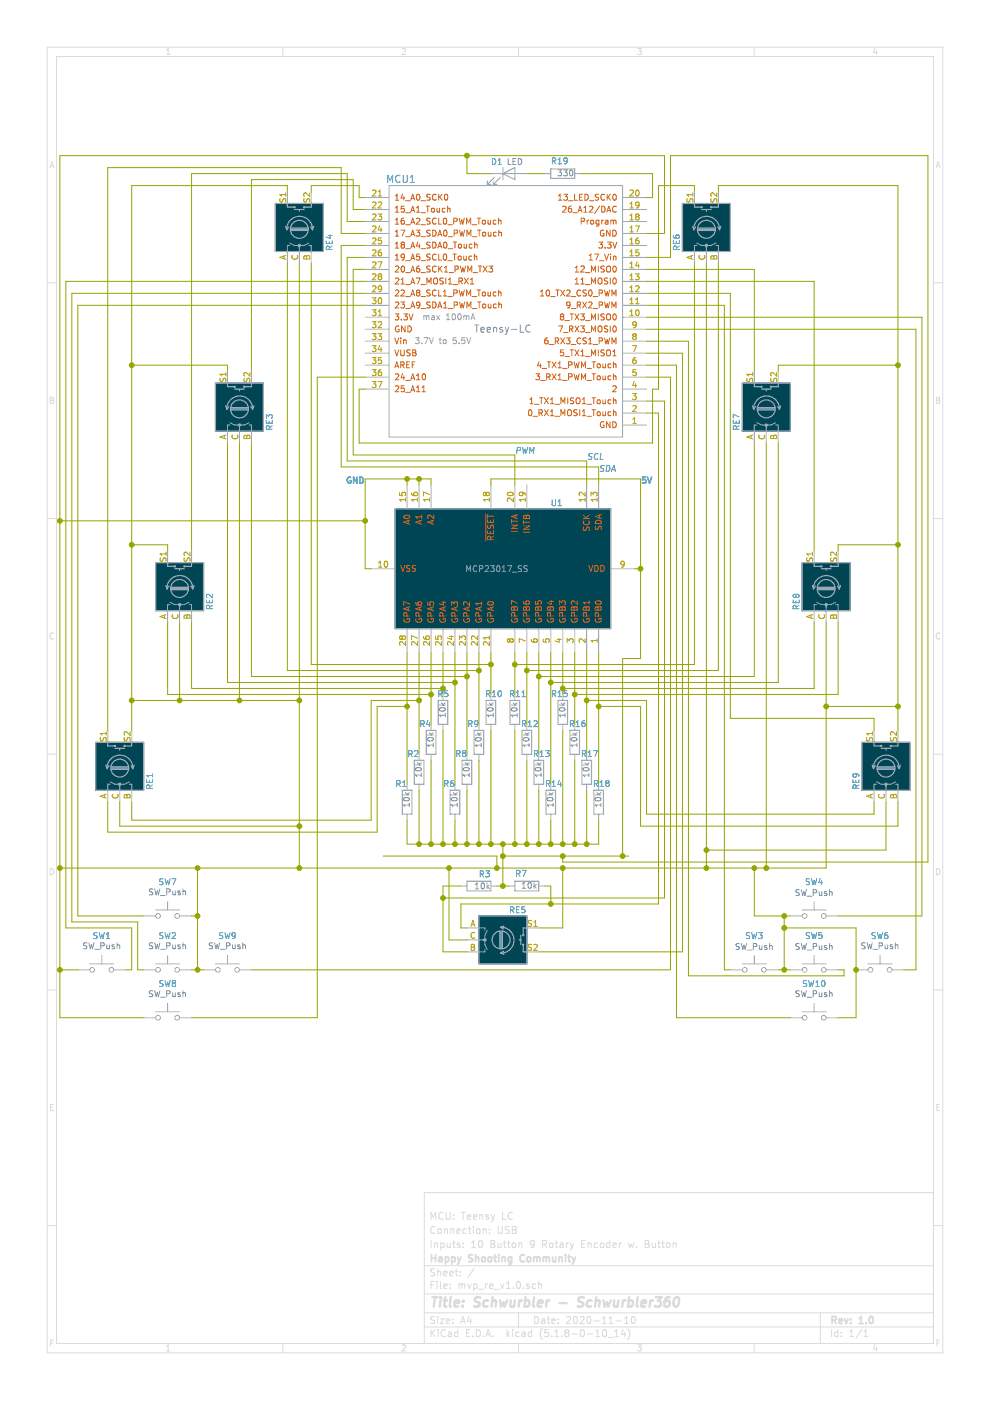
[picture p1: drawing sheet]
<svg xmlns="http://www.w3.org/2000/svg" width="210mm" height="297mm" viewBox="0 0 210 297" stroke-linecap="round" stroke-linejoin="round" font-family="sans-serif">
<path d="M0 0h209.9v297h-209.9z" fill-rule="evenodd" fill="#fff" stroke="#fff" stroke-width=".21"/>
<g fill="none" stroke="#dbdbdb" stroke-width=".21">
<path d="M10 10h189.9v276.8h-189.9zM12 12h185.9v272.9h-185.9zM35.3 11.6h.7M35.3 10.6l.4-.3v1.3M60 10v2M85.2 10.4l.6-.1 .2 .3-.8 1h.8M109.9 10v2M135.2 10.3h.8l-.5 .5 .4 .1v.5l-.2 .2-.5-.2M159.9 10v2M185.5 10.2l-.3 .9h.8M185.8 10.7v.9M10.6 35.6l.4-1.3 .4 1.3"/>
<path d="M10.7 35.2h.6M198.5 35.6l.4-1.3 .4 1.3M198.6 35.2h.6M10 60h2M197.9 60h2M10.6 84.2h.5l.2 .3-.2 .3 .3 .3-.3 .4h-.5zM10.6 84.8h.5M198.5 84.2h.5l.2 .3-.2 .3 .3 .3-.3 .4h-.5zM198.5 84.8h.5M10 109.9h2M197.9 109.9h2M11.4 134.3a.58 .58 0 0 0-.8 .5 .58 .58 0 0 0 .8 .6"/>
<path d="M199.3 134.3a.58 .58 0 0 0-.8 .5 .58 .58 0 0 0 .8 .6M10 159.9h2M197.9 159.9h2M10.6 184.2a.65 .65 0 0 1 .8 .6 .65 .65 0 0 1-.8 .7zM198.5 184.2a.65 .65 0 0 1 .8 .6 .65 .65 0 0 1-.8 .7zM10 209.9h2M197.9 209.9h2M10.7 234.8h.4M11.3 234.2h-.6v1.3h.6M198.6 234.8h.4M199.2 234.2h-.6v1.3h.6M10 259.8h2"/>
<path d="M91.4 258.5v-1.5l.5 1.1 .5-1.1v1.5M94 257.2a.71 .71 0 0 0-1 .5 .71 .71 0 0 0 .6 .8l.4-.1M94.6 257v1.2l.3 .3h.2l.4-.3v-1.2M96.2 257.6v.1M96.2 258.4v.1M97.8 257h.8M98.2 257v1.5M99.1 258l.7-.1-.1-.3-.4-.1-.2 .2 .1 .8h.5M100.4 258l.7-.1-.1-.3-.4-.1-.2 .2v.8h.6M101.7 257.7l.2-.2 .4 .1 .1 .9M101.7 257.5v1M103.6 257.6l-.4-.1-.2 .2 .1 .3 .5 .1v.4h-.6"/>
<path d="M104.1 257.5l.4 1M104.5 258.5l-.4 .5M104.9 257.5l-.4 1M106.6 257v1.5h.7M108.6 257.2a.7 .7 0 0 0-1 .5 .7 .7 0 0 0 .7 .8l.3-.1M197.9 252.9h-107.9v32M197.9 259.8h2M90 278.4h107.9M90 274.3h107.9M90 268.4h107.9M91.4 263v1.5M91.4 272.4h.5"/>
<path d="M92.1 271.7h-.7v1.5M92.1 263.5v1M92.1 263.7l.2-.2 .4 .1v.9M92.1 279.2l-.5-.1-.3 .3 .1 .4 .7 .3v.4l-.2 .1-.6-.1M92.1 269.1l-.5-.1-.3 .3 .1 .3 .7 .4v.4l-.2 .1-.6-.1M92.2 260.2a.59 .59 0 0 0-.7 0 .59 .59 0 0 0-.2 .7 .56 .56 0 0 0 .3 .6 .56 .56 0 0 0 .6-.1M92.7 271.7v.2M92.7 272.2v1M92.8 269v1.5M92.8 279.1v.2M92.8 279.6v1M92.8 269.6l.2-.1 .4 .1v.9"/>
<path d="M92.9 260.7l.2-.2 .4 .2v.7l-.2 .1-.4-.1zM93.4 279.6h.8l-.8 1h.8M93.4 271.7v1.3l.2 .2M93.4 263.6l.5-.1 .3 .3-.2 .6h-.6M93.4 263.5v1.5M94.1 270l.7-.1-.1-.3-.4-.1-.2 .2 .1 .7h.5M94.1 272.7l.7-.1-.1-.3-.4-.1-.2 .2 .1 .7h.5M94.2 260.7l.2-.2 .4 .1 .1 .9M94.2 260.5v1M94.8 263.5l.1 .9 .3 .1 .3-.1M95.4 270l.7-.1-.1-.3-.4-.1-.2 .2 .1 .7h.5M95.5 273.1v.1"/>
<path d="M95.5 263.5v1M95.5 272.3v.1M95.6 260.7l.2-.2 .4 .1v.9M95.6 260.5v1M95.9 263.5h.6M96 279.7v.1M96.2 263v1.3l.3 .2M96.5 269.5h.6M96.7 269v1.3l.4 .2M96.9 261l.7-.1-.1-.3-.4-.1-.2 .2v.7h.6M97.3 272.3l.4-.1 .2 .2M97.3 272.2v1"/>
<path d="M97.5 263.6l-.3-.1-.3 .2 .1 .3 .5 .1v.3h-.6M97.6 270.4v.1M97.6 269.6v.1M97.9 272.4l.2-.2 .4 .1 .1 .9M97.9 272.4v.8M98.2 264.4v.1M98.2 263.6v.1M98.9 260.6l-.5-.1-.3 .3 .1 .6 .2 .1 .5-.1M99.2 272.2l.3 1 .4-1M99.3 260.5h.6M99.4 279l-.3 1.1h.9M99.5 260v1.3l.4 .2"/>
<path d="M99.8 279.6v1M100 263.5l.4-.5v1.5M100 264.5h.9M100.4 260v.2M100.4 260.5v1M100.4 272.3l.5-.1 .2 .3v.6l-.2 .1-.5-.1M100.4 272.2v1.5M100.5 268.9l-1.3 2M101.1 260.7l.2-.2 .4 .2v.7l-.2 .1-.4-.1zM101.4 273.4h1.2M101.6 263.2l.3-.2a.85 .85 0 0 1-.1 1.5l-.2-.1-.2-.4zM102.4 260.7l.2-.2 .4 .1 .1 .9"/>
<path d="M102.4 260.5v1M102.9 272.2v1M103.4 272.2l-.5 .3M103.8 272.7l.7-.1-.1-.3-.4-.1-.2 .2 .1 .7h.5M103.8 260.6v.1M103.8 261.4v.1M104.1 263h.5l.3 .3-.1 .3-.2 .1 .3 .2v.3l-.3 .3h-.5zM104.1 263.7h.5M104.8 273.4h1.1M105.6 263.5v.9l.4 .1 .2-.1M105.6 260v1.2l.3 .3h.3l.3-.3v-1.2M106.1 272.2l.4 1 .3-1"/>
<path d="M106.2 263.5v1M106.7 263.5h.6M106.9 263v1.3l.4 .2M107.4 273.2h.8M107.4 272.1l.4-.4v1.5M107.6 263.5h.5M107.8 263v1.3l.3 .2M108 260.1l-.6-.1-.3 .3 .1 .3 .7 .3 .1 .2-.1 .3-.2 .1-.6-.1M108.6 263.7l.3-.2 .4 .2v.7l-.2 .1-.5-.1zM108.6 260h.5l.3 .3v.3l-.3 .1 .3 .1 .1 .4-.3 .3h-.6zM108.6 260.7h.5M108.9 273.1v.1"/>
<path d="M109.6 271.9l.2-.2a.8 .8 0 0 1 .6 .8 .8 .8 0 0 1-.6 .7l-.3-.6zM109.9 278.4v2.9M110 263.7l.2-.2 .4 .1v.9M110 263.5v1M111 273.1v.1M112.2 272.3l-.4-.1-.2 .2 .1 .2 .5 .2v.3h-.6M113.3 263.7l-.3 .3-.4-.1-.2-.2v-.4l.3-.3h.3l.3 .3a1.01 1.01 0 0 1-.5 1.2h-.2M113.4 279.1a.75 .75 0 0 1 .8 .8 .75 .75 0 0 1-.8 .7zM113.6 272.3l-.5-.1-.3 .3 .1 .6 .2 .1 .5-.1M114.2 271.7v1.5M114.2 272.3l.2-.1 .4 .1v.9M114.9 279.7h.5l.1 .9"/>
<path d="M115 263.8l.8-.1 .1-.2-.1-.3-.2-.2h-.6v1.5M115.4 263.8l.5 .7M115.5 280l-.5 .1-.2 .2 .2 .3 .5-.1M116 279.6h.6M116.2 279.1v1.3l.4 .2M116.5 263.7l.3-.2 .4 .2v.7l-.2 .1-.5-.1zM117.7 263.5h.6M117.9 263v1.3l.4 .2M118.3 279.7v.1M118.8 263.6h.5l.1 .9M119.4 263.9l-.5 .1-.2 .2 .2 .3 .5-.1M120.1 279.3l.6-.2 .3 .4-.9 1.1h.9"/>
<path d="M120.1 263.5v1M120.6 263.5l-.5 .3M120.9 263.5l.4 1M121.3 264.5l-.4 .5M121.6 263.5l-.3 1M121.7 279.3l.4-.2a.85 .85 0 0 1-.2 1.5l-.2-.1-.1-.4zM123 279.3l.6-.2 .3 .4-1 1.1h1M123.3 263.7h.5M124 263h-.7v1.5h.7M124.6 279.2l.2-.1a.8 .8 0 0 1 .5 .8 .8 .8 0 0 1-.5 .7 1 1 0 0 1-.2-1.4zM124.7 263.7l.2-.2 .4 .1v.9M124.7 263.5v1"/>
<path d="M126.7 263.6l-.5-.1-.2 .3v.6l.2 .1 .5-.1M127.3 263.7l.2-.2 .5 .2v.7l-.3 .1-.4-.1zM127.7 279.5l.4-.4v1.5M129.1 279.5l.4-.4v1.5M129.3 263.6l-.4-.1-.3 .3 .1 .6 .2 .1 .4-.1M129.3 263v1.5M130 264l.7-.1-.1-.3-.4-.1-.2 .2v.7h.6M131.3 263.5v1M131.8 263.5l-.5 .3M132.4 279.5l.4-.4v1.5M133.2 263.5l.3 1 .3-.7 .3 .7 .3-1M134 279.2l.2-.1a.8 .8 0 0 1 .5 .8 .8 .8 0 0 1-.5 .7 1 1 0 0 1-.2-1.4z"/>
<path d="M135 264.4v.1M136.8 263h.5l.3 .3-.3 .4 .3 .2 .1 .3-.3 .3h-.6zM136.8 263.7h.5M138.3 263.5l.1 .9 .3 .1 .3-.1M139 263.5v1M139.4 263.5h.6M139.7 263v1.3l.3 .2M140.3 263.5h.6M140.5 263v1.3l.4 .2M141.4 263.7l.2-.2 .4 .2 .1 .5-.1 .2-.4 .1-.2-.1zM142.7 263.7l.2-.2 .4 .1 .1 .9M142.7 263.5v1"/>
<path d="M173.9 278.4v6.5M10.7 284.7h.5M11.3 284.1h-.6v1.3M35.3 285.5l.4-.4v1.3M35.3 286.4h.7M60 284.9v1.9M85.2 285.2l.6-.1 .2 .4-.8 .9h.8M90 281.3h107.9M91.4 281.9v1.5M91.6 282.5l.6 .9M92.2 281.9l-.8 .9M92.9 281.9v.2"/>
<path d="M92.9 282.4v1M94.4 282.1a.59 .59 0 0 0-.7 0 .59 .59 0 0 0-.2 .7 .56 .56 0 0 0 .3 .5 .56 .56 0 0 0 .6 0M94.7 280.1l.7-.1-.1-.3-.4-.1-.2 .2v.7h.6M95.1 282.5h.6v.9M95.7 282.8h-.5l-.2 .3 .2 .3 .5-.1M96 280.5v.1M97.1 282.5l-.5-.1-.2 .3v.6l.2 .1 .5-.1M97.1 281.9v1.5M97.7 280.6l.4-1.5 .5 1.5M97.8 280.2h.7M98.9 282.6h.5M99.6 281.9h-.7v1.5h.7"/>
<path d="M100.3 283.3v.1M101 281.9a.76 .76 0 0 1 .9 .8 .76 .76 0 0 1-.9 .7zM102.5 283.3v.1M103 283.4l.5-1.5 .5 1.5M103.1 283h.8M104.5 283.3v.1M107.5 281.9v1.5M107.6 282.8l.5 .6M108.1 282.4l-.6 .6M108.7 281.9v.2M108.7 282.4v1M109.9 284.9v1.9"/>
<path d="M110.1 282.5l-.5-.1-.2 .3v.6l.2 .1 .5-.1M110.7 282.5h.6v.9M111.3 282.8l-.7 .3 .3 .3 .4-.1M112.7 282.5l-.4-.1-.3 .3 .1 .6 .2 .1 .4-.1M112.7 281.9v1.5M115 281.7a1.71 1.71 0 0 0 0 2.3M116.3 281.9h-.7l-.1 .7 .7-.1 .1 .3v.5l-.2 .1-.6-.1M117 283.3v.1M117 280.1l.7-.1-.1-.3-.4-.1-.2 .2 .1 .7h.5M117.6 283.4h.9M117.6 282.3l.4-.4v1.5M118.3 280.5v.1"/>
<path d="M119.1 283.3v.1M120 282.5l-.2-.2 .2-.4 .6 .2v.3l-.3 .1M120 282.5l-.2 .3v.5l.2 .1 .5-.1 .1-.2v-.4l-.3-.2M120 282.5h.3M121.3 282.8h1.1M123.2 282l.2-.1a.8 .8 0 0 1 .5 .8 .8 .8 0 0 1-.5 .7 1 1 0 0 1-.2-1.4zM124.5 282.8h1.2M125.9 280.1h1.2M126.3 283.4h.9M126.3 282.3l.5-.4v1.5M127.7 280.6h.9M127.9 282.1l.2-.2a.8 .8 0 0 1 .5 .8 .8 .8 0 0 1-.5 .7l-.4-.6z"/>
<path d="M128.9 283.6h1.1M129.1 280.6h.9M130.3 283.4h.9M130.3 282.3l.4-.4v1.5M130.6 280.1h1.2M132.1 281.8l-.3 1.1h.9M132.4 280.6h.8M132.5 282.4v1M133.1 281.7a1.71 1.71 0 0 1 0 2.3M135.2 285.1h.8l-.5 .5 .4 .1v.6l-.2 .1-.5-.1M159.9 284.9v1.9M176.3 281.9v1.5"/>
<path d="M177.7 282.5l-.5-.1-.2 .3 .1 .6h.6M177.7 281.9v1.5M178.4 283.3v.1M178.4 282.5v.1M180.2 283.4h.8M180.2 282.3l.4-.4v1.5M182.7 281.8l-1.2 2M183.2 283.4h.8M183.2 282.3l.4-.4v1.5M185.5 285.1l-.3 .9h.8M185.8 285.6v.8M198.6 284.7h.5"/>
<path d="M199.3 284.1h-.7v1.3"/>
</g>
<g fill="none" stroke="#dbdbdb" stroke-width=".38">
<path d="M91.5 266v1.5M91.5 266.7h.9M92.4 266v1.5M93.1 266.6h.5l.1 .9M93.7 266.9l-.7 .3 .2 .3 .5-.1M94.4 266.6l.4-.1 .3 .3v.6l-.3 .1-.4-.1M94.4 266.5v1.5M95.8 266.6l.4-.1 .3 .3-.1 .6-.2 .1-.4-.1M95.8 266.5v1.5M97 266.5l.4 1M97.4 267.5l-.4 .5M97.7 266.5l-.3 1"/>
<path d="M100.2 266.1l-.6-.1-.3 .3 .1 .3 .7 .4v.4l-.2 .1-.6-.1M100.8 266.7l.3-.2 .3 .1 .1 .9M100.8 266v1.5M102.2 266.7l.2-.2 .4 .2v.7l-.2 .1-.4-.1zM103.5 266.7l.3-.2 .4 .2 .1 .5-.2 .2-.3 .1-.3-.1zM104.7 266.5h.6M104.9 266v1.3l.4 .2M105.8 266v.2M105.8 266.5v1M106.5 266.7l.2-.2 .4 .1v.9M106.5 266.5v1M108.5 266.6l-.5-.1-.2 .3v.6l.2 .1 .5-.1"/>
<path d="M108.5 266.5v1.2l-.3 .3-.4-.1M111.2 266.2a.71 .71 0 0 0-1 .5 .71 .71 0 0 0 .7 .8l.3-.1M111.8 266.7l.2-.2 .5 .2v.5l-.1 .2-.4 .1-.2-.1zM113.2 266.7l.4-.2 .2 .2M113.2 266.5v1M113.8 266.7l.2-.2 .4 .1 .1 .9M113.8 266.7v.8M115.2 266.7l.4-.2 .2 .2M115.2 266.5v1M115.8 266.7l.2-.2 .4 .1 .1 .9M115.8 266.7v.8M117.2 266.5l.1 .9 .3 .1 .2-.1"/>
<path d="M117.8 266.5v1M118.5 266.7l.3-.2 .3 .1 .1 .9M118.5 266.5v1M119.9 266v.2M119.9 266.5v1M120.4 266.5h.6M120.6 266v1.3l.4 .2M121.3 266.5l.4 1M121.7 267.5l-.4 .5M122 266.5l-.3 1M176.4 279.9l.7-.1 .2-.2-.1-.3-.2-.2h-.6v1.5M176.8 279.9l.5 .7"/>
<path d="M179.1 279.6l.3 1 .4-1M180.4 279.7v.1M182.1 279.5l.5-.4v1.5M184.4 279.3l.2-.2a.8 .8 0 0 1 .6 .8 .8 .8 0 0 1-.6 .7l-.3-.5zM177.9 280.1l.7-.1-.1-.3-.4-.1-.2 .2v.7h.6M180.4 280.5v.1M182.1 280.6h.9M183.6 280.5v.1"/>
</g>
<g fill="none" stroke="#dbdbdb" stroke-width=".51">
<path d="M91.7 275h1.1M92.2 275l-.2 2M93.4 275.7l-.2 1.3M93.5 275l-.1 .2M93.5 275l.1 .1-.2 .1M94.1 275.7h.7M94.4 275l-.2 1.8 .1 .1 .4 .1M95.6 275l-.2 1.8 .2 .2M96.4 276.4l1-.2-.1-.4h-.8l-.2 1 .3 .2 .6-.1M98.1 276.9v.1M98.2 275.8l.1 .1-.1 .1M98.2 275.8v.2"/>
<path d="M101.9 275.1l-.8-.1-.4 .4 .1 .5 .8 .4v.6a.91 .91 0 0 1-1.1 0M103.5 275.8h-.8l-.2 .3-.1 .6 .4 .3 .6-.1M104.4 275.9l.3-.2 .4 .1v1.2M104.5 275l-.3 2M106 275.7l.2 1.3 .5-.9 .3 .9 .5-1.3M108.3 275.7l-.1 1.2 .5 .1 .3-.1M109.2 275.7l-.2 1.3M110.1 275.7l-.2 1.3M110.7 275.7l-.4 .1-.3 .3M111.3 275.8h.8l.2 .3-.1 .6a.66 .66 0 0 1-1 .2M111.4 275l-.2 2M113.2 275l-.2 1.8 .3 .2"/>
<path d="M114 276.4l1-.2v-.4l-.6-.1-.3 .3v.9h.7M115.9 275.7l-.1 1.3M116.5 275.7l-.4 .1-.2 .3M118.6 276.3h1.6M123.8 275.1l-.7-.1-.4 .4 .1 .5 .8 .4-.1 .6a.87 .87 0 0 1-1 0M125.5 275.8l-.6-.1-.4 .4v.8l.2 .1 .6-.1M126.3 275.9l.3-.2 .5 .1-.1 1.2M126.4 275l-.2 2M128 275.7l.2 1.3 .5-.9 .2 .9 .6-1.3M130.3 275.7l-.1 1.2 .5 .1 .3-.1M131.1 275.7l-.2 1.3M132.1 275.7l-.2 1.3"/>
<path d="M132.6 275.7l-.3 .1-.3 .3M133.3 275.8h.8l.1 .3-.1 .6a.66 .66 0 0 1-1 .2M133.4 275l-.3 2M135.2 275l-.2 1.8 .3 .2M136 276.4l1-.2-.1-.4-.5-.1-.4 .3v.9h.8M137.9 275.7l-.2 1.3M138.5 275.7l-.4 .1-.3 .3M139 275h1.3l-.8 .8 .5 .1 .1 .3-.1 .7-.4 .1h-.5l-.3-.1M142 275a.93 .93 0 0 0-1.1 .9l-.1 .8 .2 .2a.66 .66 0 0 0 1-.2v-.5l-.3-.4a.69 .69 0 0 0-.8 .4M143.1 275.2l.1-.1a.42 .42 0 0 1 .5-.1 .42 .42 0 0 1 .2 .4v.9a.73 .73 0 0 1-.7 .7l-.3-.1a1.71 1.71 0 0 1 .2-1.7z"/>
</g>
<g fill="#004553" stroke="#004553" stroke-width=".25">
<path d="M33 119.3h10.2v10.2h-10.2z" fill-rule="evenodd"/>
<path d="M20.3 157.4h10.2v10.1h-10.2z" fill-rule="evenodd"/>
<path d="M45.7 81.2h10.1v10.2h-10.1z" fill-rule="evenodd"/>
<path d="M58.4 43.2h10.1v10.1h-10.1z" fill-rule="evenodd"/>
<path d="M144.7 43.2h10.2v10.1h-10.2z" fill-rule="evenodd"/>
<path d="M157.4 81.2h10.1v10.2h-10.1z" fill-rule="evenodd"/>
<path d="M170.1 119.3h10.1v10.2h-10.1z" fill-rule="evenodd"/>
<path d="M182.8 157.4h10.1v10.1h-10.1z" fill-rule="evenodd"/>
<path d="M101.5 194.2h10.2v10.2h-10.2z" fill-rule="evenodd"/>
<path d="M83.8 107.9h45.7v25.4h-45.7z" fill-rule="evenodd"/>
</g>
<g fill="none" stroke="#a4afb0" stroke-width=".25">
<path d="M106.6 36.8l2.6-1.3v2.6zM106.6 35.5v2.6M116.8 35.8h5.1v2h-5.1zM58.4 43.2h10.1v10.1h-10.1zM60.5 48l.3 .7 .4-.6M60.8 48.6a2.74 2.74 0 0 1 2.7-2.7 2.74 2.74 0 0 1 2.8 2.7M60.9 43.2v.7h1.5M61.7 48.9h3.5M61.7 48.6h3.5M61.7 48.4h3.5M62.4 44.4h2.1M63.5 44.4v.4"/>
<path d="M66 43.2v.7h-1.5M66.5 48l-.2 .7-.4-.6M144.7 43.2h10.2v10.1h-10.2zM146.9 48l.2 .7 .4-.6M147.1 48.6a2.74 2.74 0 0 1 2.7-2.7 2.74 2.74 0 0 1 2.8 2.7M147.2 43.2v.7h1.6M148 48.9h3.6M148 48.6h3.6M148 48.4h3.6M148.8 44.4h2M149.8 44.4v.4M152.3 43.2v.7h-1.5"/>
<path d="M152.8 48l-.2 .7-.4-.6M45.7 81.2h10.1v10.2h-10.1zM47.9 86.1l.2 .7 .4-.6M48.1 86.7a2.74 2.74 0 0 1 2.7-2.7 2.74 2.74 0 0 1 2.8 2.7M48.2 81.2v.8h1.6M49 86.9h3.5M49 86.7h3.5M49 86.4h3.5M49.8 82.5h2M50.8 82.5v.4M53.3 81.2v.8h-1.5M53.8 86.1l-.2 .7-.4-.6"/>
<path d="M157.4 81.2h10.1v10.2h-10.1zM159.5 86.1l.3 .7 .4-.6M159.8 86.7a2.74 2.74 0 0 1 2.7-2.7 2.74 2.74 0 0 1 2.8 2.7M159.9 81.2v.8h1.6M160.7 86.9h3.5M160.7 86.7h3.5M160.7 86.4h3.5M161.5 82.5h2M162.5 82.5v.4M165 81.2v.8h-1.5M165.5 86.1l-.2 .7-.4-.6M33 119.3h10.2v10.2h-10.2z"/>
<path d="M35.5 119.3v.8h1.6M40.6 119.3v.8h-1.5M83.8 107.9h45.7v25.4h-45.7zM170.1 119.3h10.1v10.2h-10.1zM172.6 119.3v.8h1.5M177.7 119.3v.8h-1.5M35.2 124.1l.2 .8 .4-.6M35.4 124.8a2.74 2.74 0 0 1 2.7-2.8 2.74 2.74 0 0 1 2.8 2.8M36.3 125h3.6M36.3 124.8h3.6M36.3 124.5h3.6M37.1 120.6h2"/>
<path d="M38.1 120.6v.4M41.1 124.1l-.2 .8-.4-.6M172.2 124.1l.3 .8 .4-.6M172.5 124.8a2.74 2.74 0 0 1 2.7-2.8 2.74 2.74 0 0 1 2.8 2.8M173.4 125h3.5M173.4 124.8h3.5M173.4 124.5h3.5M174.1 120.6h2.1M175.2 120.6v.4M178.2 124.1l-.2 .8-.4-.6M20.3 157.4h10.2v10.1h-10.2zM22.8 157.4v.8h1.6"/>
<path d="M24.4 158.7h2M25.4 158.7v.3M27.9 157.4v.8h-1.5M90.4 154.9h2v5h-2zM92.9 148.5h2v5.1h-2zM100.5 154.9h2.1v5h-2.1zM103.1 148.5h2v5.1h-2zM108.1 148.5h2.1v5.1h-2.1zM110.7 154.9h2v5h-2zM118.3 148.5h2v5.1h-2zM120.8 154.9h2.1v5h-2.1zM182.8 157.4h10.1v10.1h-10.1z"/>
<path d="M185.3 157.4v.8h1.5M186.8 158.7h2.1M187.9 158.7v.3M190.4 157.4v.8h-1.5M22.5 162.2l.2 .8 .4-.7M22.7 162.8a2.74 2.74 0 0 1 2.7-2.7 2.74 2.74 0 0 1 2.8 2.7M23.6 163.1h3.6M23.6 162.8h3.6M23.6 162.6h3.6M28.4 162.2l-.2 .8-.4-.7M85.3 167.5h2v5.1h-2zM87.8 161.2h2.1v5.1h-2.1z"/>
<path d="M95.5 167.5h2v5.1h-2zM98 161.2h2v5.1h-2zM113.2 161.2h2.1v5.1h-2.1zM115.8 167.5h2v5.1h-2zM123.4 161.2h2v5.1h-2zM125.9 167.5h2v5.1h-2zM184.9 162.2l.3 .8 .4-.7M185.2 162.8a2.74 2.74 0 0 1 2.7-2.7 2.74 2.74 0 0 1 2.7 2.7M186.1 163.1h3.5M186.1 162.8h3.5M186.1 162.6h3.5M190.9 162.2l-.3 .8-.3-.7"/>
<path d="M99 186.8h5.1v2.1h-5.1zM101.5 194.2h10.2v10.2h-10.2zM106 197.5v3.6M106.2 196.6a2.74 2.74 0 0 1 2.8 2.7 2.74 2.74 0 0 1-2.8 2.8M106.2 197.5v3.6M106.5 197.5v3.6M106.9 196.4l-.8 .2 .6 .4M109.2 186.8h5v2.1h-5zM110 199.3h.4M110.4 198.3v2M111.7 196.7h-.8v1.6M106.7 201.7l-.6 .4 .8 .2"/>
<path d="M110.9 200.3v1.5h.8"/>
<circle cx="62.4" cy="43.9" r=".13"/>
<circle cx="63.5" cy="48.6" r="1.9"/>
<circle cx="64.5" cy="43.9" r=".13"/>
<circle cx="148.8" cy="43.9" r=".13"/>
<circle cx="149.8" cy="48.6" r="1.9"/>
<circle cx="150.8" cy="43.9" r=".13"/>
<circle cx="49.8" cy="82" r=".13"/>
<circle cx="50.8" cy="86.7" r="1.9"/>
<circle cx="51.8" cy="82" r=".13"/>
<circle cx="161.5" cy="82" r=".13"/>
<circle cx="162.5" cy="86.7" r="1.9"/>
<circle cx="163.5" cy="82" r=".13"/>
<circle cx="37.1" cy="120.1" r=".13"/>
<circle cx="38.1" cy="124.8" r="1.9"/>
<circle cx="39.1" cy="120.1" r=".13"/>
<circle cx="174.1" cy="120.1" r=".13"/>
<circle cx="175.2" cy="124.8" r="1.9"/>
<circle cx="176.2" cy="120.1" r=".13"/>
<circle cx="24.4" cy="158.2" r=".13"/>
<circle cx="26.4" cy="158.2" r=".13"/>
<circle cx="186.8" cy="158.2" r=".13"/>
<circle cx="188.9" cy="158.2" r=".13"/>
<circle cx="25.4" cy="162.8" r="1.9"/>
<circle cx="187.9" cy="162.8" r="1.9"/>
<circle cx="106.2" cy="199.3" r="1.9"/>
<circle cx="110.9" cy="198.3" r=".13"/>
<circle cx="110.9" cy="200.3" r=".13"/>
</g>
<g fill="#a4afb0" stroke="#a4afb0" stroke-width=".21">
<circle cx="38.1" cy="128.2" r=".25"/>
<circle cx="25.4" cy="166.3" r=".25"/>
<circle cx="50.8" cy="90.1" r=".25"/>
<circle cx="63.5" cy="52" r=".25"/>
<circle cx="149.8" cy="52" r=".25"/>
<circle cx="162.5" cy="90.1" r=".25"/>
<circle cx="175.2" cy="128.2" r=".25"/>
<circle cx="187.9" cy="166.3" r=".25"/>
<circle cx="102.8" cy="199.3" r=".25"/>
</g>
<g fill="none" stroke="#a4afb0" stroke-width=".21">
<path d="M82.5 39.3h49.5v53.4h-49.5zM103.3 39.1h.8M103.3 38.3v.8M104.1 36.8h7.6M104.6 39.1h.8M104.6 38.3v.8M104.8 37.6l-1.5 1.5M106.1 37.6l-1.5 1.5M115.5 36.8h1.3M121.9 36.8h1.2M60.9 40.6v2.6M61.4 52h-.5v3.8"/>
<path d="M61.4 51.5l1 .5h2.1l1-.5M63.5 52v3.8M65.5 52h.5v3.8M66 40.6v2.6M77.4 52h5.1M77.4 59.7h5.1M77.4 57.1h5.1M77.4 54.6h5.1M77.4 49.5h5.1M77.4 47h5.1M77.4 44.4h5.1M77.4 41.9h5.1"/>
<path d="M132 52h5.1M132 59.7h5.1M132 57.1h5.1M132 54.6h5.1M132 49.5h5.1M132 47h5.1M132 44.4h5.1M132 41.9h5.1M147.2 40.6v2.6M147.7 52h-.5v3.8M147.7 51.5l1.1 .5h2l1-.5M149.8 52v3.8"/>
<path d="M151.8 52h.5v3.8M152.3 40.6v2.6M48.2 78.7v2.5M53.3 78.7v2.5M77.4 67.3h5.1M77.4 64.7h5.1M77.4 62.2h5.1M77.4 69.8h5.1M77.4 72.3h5.1M77.4 74.9h5.1M77.4 77.4h5.1M77.4 80h5.1"/>
<path d="M88.1 71.6h.8l-.5 .5 .4 .1 .1 .4-.3 .3-.5-.2M89.4 72.7v.2M89.9 66.9v.9M89.9 67.1l.3-.2 .2 .2M89.9 71.6h.9l-.6 1.3M90.4 67.1l.2-.2 .3 .1 .1 .8M90.4 67.1v.7M91 71.6l.5 1.3 .4-1.3M91.6 67h.4l.1 .8M92.1 67.2l-.6 .3 .2 .3 .4-.1M92.6 66.9l.6 .9M93.1 72h.5"/>
<path d="M93.2 66.9l-.6 .9M93.3 71.6v1.1l.3 .2M94.1 72.1h.5l-.1 .7-.5-.1zM94.6 67.8h.8M94.6 66.9l.4-.4v1.3M96 66.6l.2-.1a.69 .69 0 0 1 .4 .6 .69 .69 0 0 1-.4 .7l-.3-.5zM96.7 71.6h-.6v.6l.4-.1 .3 .2v.3l-.3 .3-.4-.2M97.2 66.6l.2-.1a.67 .67 0 0 1 .4 .6 .67 .67 0 0 1-.4 .7l-.4-.5zM97.3 72.7v.2M98.3 67.1l.4-.2 .2 .2M98.3 66.9v.9M98.5 71.6h-.6v.6l.2-.1 .4 .1v.5l-.1 .2-.5-.2"/>
<path d="M98.9 67.1l.2-.2 .3 .1v.8M98.9 67.1v.7M99 71.6l.4 1.3 .4-1.3M99.8 67.8l.5-1.3 .4 1.3M100 67.4h.6M132 67.3h5.1M132 64.7h5.1M132 62.2h5.1M132 69.8h5.1M132 72.3h5.1M132 74.9h5.1M132 77.4h5.1"/>
<path d="M132 80h5.1M159.9 78.7v2.5M165 78.7v2.5M48.7 90.1h-.5v3.8M48.7 89.6l1.1 .5h2l1-.5M50.8 90.1v3.8M52.8 90.1h.5v3.8M77.4 82.5h5.1M132 90.1h5.1M132 87.6h5.1M132 85h5.1M132 82.5h5.1"/>
<path d="M160.4 90.1h-.5v3.8M160.4 89.6l1.1 .5h2l1-.5M162.5 90.1v3.8M164.5 90.1h.5v3.8M35.5 116.8v2.5M40.6 116.8v2.5M86.3 102.8v5.1M88.8 102.8v5.1M91.4 102.8v5.1M104.1 102.8v5.1M109.2 102.8v5.1M111.7 102.8v5.1"/>
<path d="M124.4 102.8v5.1M126.9 102.8v5.1M172.6 116.8v2.5M177.7 116.8v2.5M36 128.2h-.5v3.8M36 127.7l1.1 .5h2l1-.5M38.1 128.2v3.8M40.1 128.2h.5v3.8M78.7 120.6h5.1M86.3 133.3v5.1M88.8 133.3v5.1M91.4 133.3v5.1"/>
<path d="M93.9 133.3v5.1M96.5 133.3v5.1M99 133.3v5.1M101.5 133.3v5.1M104.1 133.3v5.1M109.2 133.3v5.1M111.7 133.3v5.1M114.2 133.3v5.1M116.8 133.3v5.1M119.3 133.3v5.1M121.9 133.3v5.1M124.4 133.3v5.1"/>
<path d="M126.9 133.3v5.1M129.5 120.6h5M173.1 128.2h-.5v3.8M173.1 127.7l1 .5h2.1l1-.5M175.2 128.2v3.8M177.2 128.2h.5v3.8M22.8 154.9v2.5M27.9 154.9v2.5M88.8 159.9v1.3M91.4 153.6v1.3M91.4 159.9v1.3M93.9 147.2v1.3"/>
<path d="M93.9 153.6v1.3M99 159.9v1.3M101.5 153.6v1.3M101.5 159.9v1.3M104.1 147.2v1.3M104.1 153.6v1.3M109.2 147.2v1.3M109.2 153.6v1.3M111.7 153.6v1.3M111.7 159.9v1.3M114.2 159.9v1.3M119.3 147.2v1.3"/>
<path d="M119.3 153.6v1.3M121.9 153.6v1.3M121.9 159.9v1.3M124.4 159.9v1.3M185.3 154.9v2.5M190.4 154.9v2.5M23.4 166.3h-.6v3.8M23.4 165.8l1 .5h2l1-.5M25.4 166.3v3.8M27.4 166.3h.5v3.8M86.3 166.3v1.2M86.3 172.6v1.3"/>
<path d="M88.8 166.3v1.2M96.5 166.3v1.2M96.5 172.6v1.3M99 166.3v1.2M114.2 166.3v1.2M116.8 166.3v1.2M116.8 172.6v1.3M124.4 166.3v1.2M126.9 166.3v1.2M126.9 172.6v1.3M185.8 166.3h-.5v3.8M185.8 165.8l1 .5h2.1l1-.5"/>
<path d="M187.9 166.3v3.8M189.9 166.3h.5v3.8M30.5 194.2h2.5M33 192.9h5.1M35.5 191.2v1.7M38.1 194.2h2.5M97.7 187.9h1.3M99 196.7h3.8v.5M99 199.3h3.8M103.3 197.2l-.5 1.1v2l.5 1M104.1 187.9h1.3M107.9 187.9h1.3"/>
<path d="M111.7 196.7h2.5M114.2 187.9h1.3M167.5 194.2h2.6M170.1 192.9h5.1M172.6 191.2v1.7M175.2 194.2h2.5M16.5 205.6h2.5M19 204.4h5.1M21.6 202.6v1.8M24.1 205.6h2.6M30.5 205.6h2.5M30.5 215.8h2.5"/>
<path d="M33 204.4h5.1M33 214.5h5.1M35.5 202.6v1.8M35.5 212.7v1.8M38.1 205.6h2.5M38.1 215.8h2.5M43.2 205.6h2.5M45.7 204.4h5.1M48.2 202.6v1.8M50.8 205.6h2.5M102.8 201.3v.5h-3.8M111.7 201.8h2.5"/>
<path d="M154.9 205.6h2.5M157.4 204.4h5.1M159.9 202.6v1.8M162.5 205.6h2.5M167.5 205.6h2.6M167.5 215.8h2.6M170.1 204.4h5.1M170.1 214.5h5.1M172.6 202.6v1.8M172.6 212.7v1.8M175.2 205.6h2.5M175.2 215.8h2.5"/>
<path d="M181.5 205.6h2.5M184 204.4h5.1M186.6 202.6v1.8M189.1 205.6h2.6"/>
<circle cx="33.5" cy="194.2" r=".51"/>
<circle cx="37.6" cy="194.2" r=".51"/>
<circle cx="170.6" cy="194.2" r=".51"/>
<circle cx="174.7" cy="194.2" r=".51"/>
<circle cx="19.5" cy="205.6" r=".51"/>
<circle cx="23.6" cy="205.6" r=".51"/>
<circle cx="33.5" cy="215.8" r=".51"/>
<circle cx="33.5" cy="205.6" r=".51"/>
<circle cx="37.6" cy="215.8" r=".51"/>
<circle cx="37.6" cy="205.6" r=".51"/>
<circle cx="46.2" cy="205.6" r=".51"/>
<circle cx="50.3" cy="205.6" r=".51"/>
<circle cx="157.9" cy="205.6" r=".51"/>
<circle cx="162" cy="205.6" r=".51"/>
<circle cx="170.6" cy="215.8" r=".51"/>
<circle cx="170.6" cy="205.6" r=".51"/>
<circle cx="174.7" cy="215.8" r=".51"/>
<circle cx="174.7" cy="205.6" r=".51"/>
<circle cx="184.6" cy="205.6" r=".51"/>
<circle cx="188.6" cy="205.6" r=".51"/>
</g>
<g fill="none" stroke="#c29900" stroke-width=".21">
<path d="M59.4 42.1l-.1 .5 .3 .3 .3-.2 .2-.5h.4v.7M60.2 54.3v.6M60.6 54.1l-1.3 .5 1.3 .4M60.6 40.9v.7M60.6 41.3h-1.3l.4 .3M62 54.2a.56 .56 0 0 0 .5 .8 .56 .56 0 0 0 .5-.8M64.5 54.4l.3-.2 .2 .3 .1-.3h.3l.3 .2v.5h-1.3zM64.5 42.1l-.1 .5 .3 .3 .3-.2 .2-.5h.3l.1 .7M65 54.5v.4M65.7 40.9v.8l-.9-.8-.4 .3 .1 .4M79 53.1l.5-.1 .2 .3-.8 .9h.8M79 43l.5-.2 .2 .4-.8 .9h.8"/>
<path d="M79 58.2l.5-.1 .2 .3-.8 .9h.8M79 55.6l.5-.1 .2 .4-.8 .9h.8M79 50.6l.5-.2 .2 .4-.8 .9h.8M79 48l.5-.1 .2 .4-.8 .9h.8M79 45.5l.5-.1 .2 .3-.8 .9h.8M79 40.4l.5-.1 .2 .3-.8 1h.8M80.1 45.4h.8l-.4 .4 .4 .2v.4l-.2 .2-.6-.1M80.1 55.5h.9l-.6 1.3M80.2 43l.5-.2 .2 .4-.8 .9h.8M80.2 41.6h.7M80.2 40.6l.3-.3v1.3M80.4 58.6l-.2-.2 .2-.3h.3l.2 .2-.2 .3"/>
<path d="M80.4 58.6l-.2 .2v.4l.2 .1h.4l.1-.2v-.3l-.2-.2M80.4 58.6h.3M80.5 47.9l-.3 .8h.8M80.8 53l-.4 .1-.2 .4v.6l.6 .1 .1-.2-.1-.5h-.4l-.2 .2M80.8 48.3v.9M80.9 50.4h-.7v.7l.5-.2 .2 .3v.3l-.2 .2-.5-.1M133.6 54.2h.7M133.6 43.2l.3-.4v1.3M133.6 45.7l.3-.3v1.2M133.6 48.3l.3-.4v1.3M133.6 50.8l.3-.4v1.3M133.6 53.3l.3-.3v1.2"/>
<path d="M133.6 55.9l.3-.4v1.3M133.6 58.4l.3-.3v1.2M133.6 59.3h.7M133.6 56.8h.7M133.6 51.7h.7M133.6 49.2h.7M133.6 46.6h.7M133.6 44.1h.7M133.6 40.4l.4-.1 .3 .3-.8 1h.8M134.7 58.1h.8l-.4 .4 .3 .2 .1 .4-.2 .2-.6-.1M134.7 47.9h.9l-.6 1.3M134.9 40.4l.2-.1a.67 .67 0 0 1 .4 .6 .67 .67 0 0 1-.4 .7l-.3-.5z"/>
<path d="M135 45.9l-.2 .3v.3l.2 .1h.4l.1-.2v-.2l-.2-.3M135 45.9l-.2-.2 .2-.3h.3l.2 .2-.2 .3M135 45.9h.3M135.1 55.5l-.3 .9h.8M135.4 50.4l-.4 .2-.2 .4v.6l.6 .1 .1-.2-.1-.5-.4-.1-.2 .3M135.4 56v.8M135.4 53h-.6v.6l.5-.1 .2 .2v.3l-.2 .2-.5-.1M135.5 43.4l-.2 .2h-.4l-.1-.6 .5-.2 .2 .3-.1 .7-.1 .2-.4 .1M145.7 42.1l-.1 .5 .3 .3 .3-.2 .2-.5h.4l.1 .7M146.6 54.3v.6M146.9 41.3h-1.3l.4 .3M146.9 54.1l-1.3 .5 1.3 .4"/>
<path d="M146.9 40.9v.7M148.3 54.2a.56 .56 0 0 0 .5 .8 .56 .56 0 0 0 .5-.8M150.8 54.4l.3-.2 .2 .3 .2-.3h.3l.2 .2v.5h-1.3zM150.8 42.1l-.1 .5 .3 .3 .3-.2 .2-.5h.4v.7M151.3 54.5v.4M152 40.9v.8l-.9-.8-.4 .3 .1 .4M47.9 79v.7M47.9 79.4h-1.3l.4 .3M53 79v.8l-.9-.8-.4 .2 .1 .5M78.9 65.7h.8l-.4 .5 .4 .1v.5l-.2 .1-.6-.1M78.9 63.1h.8l-.4 .5 .4 .1v.6l-.2 .1-.6-.1M78.9 68.2h.8l-.4 .5 .4 .1v.6l-.2 .1-.6-.1"/>
<path d="M78.9 70.7h.8l-.4 .5 .4 .2v.5l-.2 .1-.6-.1M78.9 73.3h.8l-.4 .5 .4 .1v.5l-.2 .2-.6-.2M78.9 75.8h.8l-.4 .5 .4 .1v.6l-.2 .1-.6-.1M78.9 78.4h.8l-.4 .4 .4 .2v.5l-.2 .1-.6-.1M79 60.7l.5-.1 .2 .4-.8 .9h.8M80.1 70.7h.8l-.4 .5 .4 .2v.4l-.2 .2-.6-.1M80.2 66.9h.7M80.2 66l.3-.3v1.2M80.2 68.3l.5-.1 .2 .4-.8 .9h.8M80.3 63.3l.2-.2a.67 .67 0 0 1 .4 .7 .67 .67 0 0 1-.4 .6l-.3-.5zM80.5 73.2l-.3 .9h.8M80.8 78.4l-.4 .1-.2 .4v.6l.6 .1 .1-.2-.1-.5-.4-.1-.2 .3"/>
<path d="M80.8 73.7v.9M80.9 75.8h-.7v.6l.5-.1 .2 .3v.3l-.2 .2-.5-.1M80.9 61.2l-.2 .2-.4-.1-.1-.6 .5-.1 .2 .2v.8l-.2 .2-.4 .1M133.6 66.9h.7M133.6 61l.3-.4v1.3M133.6 63.5l.3-.4v1.3M133.6 66l.3-.3v1.2M133.6 64.4h.7M133.6 61.9h.7M134.1 73.3h.9l-.6 1.3M134.4 71.3l-.2 .2v.3l.2 .2h.4l.1-.2v-.3l-.3-.2M134.4 71.3l-.2-.2 .2-.4h.2l.3 .3-.3 .3"/>
<path d="M134.4 71.3h.2M134.8 60.7l.5-.1 .2 .4-.8 .9h.8M134.8 64.4h.7M134.8 63.5l.3-.4v1.3M134.8 75.8h-.3a.79 .79 0 0 0-.1 1.3l.4-.1 .1-.4-.3-.3h-.2l-.2 .3M134.8 78.4h-.6v.6l.4-.2 .3 .3v.3l-.3 .2-.4-.1M134.9 68.8l-.3 .2-.3-.1-.1-.1v-.5l.4-.1 .3 .3-.2 .9-.4 .1M134.9 65.8l.2-.1a.67 .67 0 0 1 .4 .6 .67 .67 0 0 1-.4 .6l-.3-.4zM159.6 79.4h-1.3l.4 .3M159.6 79v.7M164.7 79v.8l-.9-.8-.4 .2 .1 .5M46.7 80.2l-.1 .5 .3 .2 .3-.1 .2-.6h.4l.1 .7"/>
<path d="M47.5 92.4v.5M47.9 92.2l-1.3 .5 1.3 .4M49.3 92.3a.56 .56 0 0 0 .5 .7 .56 .56 0 0 0 .5-.7M51.8 92.4l.3-.1 .2 .3 .1-.3h.4l.2 .2v.5h-1.3zM51.8 80.2l-.1 .5 .3 .2 .3-.1 .2-.6h.4v.7M52.3 92.6v.4M78.9 80.9h.8l-.4 .5 .4 .1v.5l-.2 .2-.6-.2M80.1 80.9h.9l-.6 1.3M134.1 83.4h.8l-.4 .5 .3 .2 .1 .4-.3 .2-.5-.1M134.2 89.8h.7M134.2 88.9l.3-.4v1.3M134.2 86.1l.4-.1 .3 .3-.8 1h.8"/>
<path d="M134.5 80.9l-.3 .8h.8M134.8 81.3v.9M158.4 80.2l-.1 .5 .3 .2 .3-.1 .2-.6h.4v.7M159.2 92.4v.5M159.6 92.2l-1.3 .5 1.3 .4M161 92.3a.56 .56 0 0 0 .5 .7 .56 .56 0 0 0 .5-.7M163.5 92.4l.3-.1 .2 .3 .1-.3h.3l.3 .2v.5h-1.3zM163.5 80.2l-.1 .5 .3 .2 .3-.1 .2-.6h.3l.1 .7M164 92.6v.4M34 118.3l-.1 .5 .3 .2 .3-.1 .2-.6h.4l.1 .7M35.2 117.1v.7M35.2 117.4h-1.3l.4 .4"/>
<path d="M39.1 118.3l-.1 .5 .3 .2 .3-.1 .2-.6h.4v.7M40.3 117.1v.7l-.9-.7-.4 .2 .1 .5M80.2 119.3l.4-.3v1.3M81.6 119.1l.2-.1a.67 .67 0 0 1 .4 .6 .67 .67 0 0 1-.4 .7l-.3-.5zM84.7 104.4v.6l.6 .1-.1-.5 .2-.2h.4l.2 .2-.1 .5M86 105.9h-1.3l.4 .4M86 105.6v.7M87.3 104.5l.1 .4 .4 .2 .6-.1 .1-.5-.2-.1-.5 .1-.1 .3 .3 .3M88.5 105.9h-1.2l.3 .4M88.5 105.6v.7M91.1 105.9h-1.3l.3 .4M91.1 105.6v.7"/>
<path d="M91.1 104.8l-1.3-.5v.8M103 104.6l-.2-.2-.3 .2 .1 .4h.3l.1-.2M103 104.6l.3-.2h.2l.3 .2-.1 .4-.2 .1-.4-.1-.1-.2M103 104.6v.2M103.8 105.9h-1.3l.3 .4M103.8 105.6v.7M107.7 104.5a.61 .61 0 0 1 .7-.2 .61 .61 0 0 1 .4 .6 .76 .76 0 0 1-1.2-.2zM108.8 105.6v.8l-.9-.8-.3 .2 .1 .5M110.7 104.4l.2 .2-.1 .4h-.6l-.1-.4 .3-.2h.7l.2 .2 .1 .4M111.4 105.9h-1.3l.4 .4M111.4 105.6v.7M124.1 105.9h-1.3l.3 .4"/>
<path d="M124.1 104.4v.7l-1-.7-.3 .2 .1 .5M124.1 105.6v.7M125.3 105.1v-.7l.5 .4 .1-.4h.5l.2 .2-.1 .5M126.6 105.6v.7M126.6 105.9h-1.3l.4 .4M132.4 119.5l-.3 .3-.3-.1-.2-.2 .1-.4 .4-.1 .3 .2-.2 .9-.4 .2M171.1 118.3l-.1 .5 .3 .2 .3-.1 .2-.6h.4v.7M172.3 117.4h-1.3l.4 .4M172.3 117.1v.7M176.2 118.3l-.1 .5 .3 .2 .3-.1 .2-.6h.3l.1 .7M177.4 117.1v.7l-.9-.7-.4 .2 .1 .5M34.9 130.4v.6"/>
<path d="M35.2 130.3l-1.3 .4 1.3 .4M36.6 130.3a.56 .56 0 0 0 .5 .8 .56 .56 0 0 0 .5-.8M39.1 130.5l.3-.1 .2 .2 .2-.2 .3-.1 .2 .3v.5h-1.3zM39.6 130.6v.5M80.2 120.3h.8M85.3 135.1l.2-.3h.3l.2 .3-.1 .3-.1 .2-.4-.1-.1-.2M85.3 135.1l-.3-.3-.3 .3 .1 .4h.3l.2-.2M85.3 135.1v.2M86 136v.8l-.9-.8-.4 .3 .1 .5M88.5 136v.8l-.9-.8-.3 .3 .1 .5M88.5 135.3l-1.2-.5v.8M89.8 135l.1 .4 .4 .2 .6-.1 .1-.5-.2-.2-.5 .2v.3l.2 .3"/>
<path d="M91.1 136v.8l-1-.8-.3 .3 .1 .5M92.3 134.9v.6l.6 .1-.1-.5 .3-.3h.3l.2 .3-.1 .5M93.6 136v.8l-.9-.8-.4 .3 .2 .5M95.3 135h.8M95.7 134.8v.8l-.9-.3M96.1 136v.8l-.9-.8-.3 .3 .1 .5M97.4 135.6v-.8l.5 .5 .1-.4 .4-.1 .3 .3-.2 .5M98.7 136v.8l-.9-.8-.4 .3 .1 .5M101.2 136v.8l-.9-.8-.4 .3 .2 .5M101.2 134.8v.8l-.9-.8-.4 .3 .2 .5M103.8 134.8v.8M103.8 136v.8l-1-.8-.3 .3 .1 .5"/>
<path d="M103.8 135.2h-1.3l.3 .4M108.1 135.7l.2-.3h.3l.2 .3v.3l-.2 .2h-.3l-.2-.3M108.1 135.7l-.2-.3-.3 .3v.2l.2 .3 .3-.3M108.1 135.7v.2M111.4 135.9l-1.3-.5v.8M112.6 135.6l.2 .4 .4 .2 .7-.2v-.4l-.2-.2-.5 .2-.1 .3 .3 .3M115.2 135.5v.6l.6 .1-.1-.5 .2-.3h.3l.2 .3-.1 .5M118.1 135.6h.9M118.6 135.4v.8l-.9-.3M120.3 136.2v-.8l.4 .5 .2-.4 .4-.1 .2 .3-.1 .5M124.1 135.4v.8l-1-.8-.3 .3 .1 .5M126.6 135.4v.8"/>
<path d="M126.6 135.8h-1.3l.4 .4M171.9 130.4v.6M172.3 130.3l-1.3 .4 1.3 .4M173.7 130.3a.56 .56 0 0 0 .5 .8 .56 .56 0 0 0 .5-.8M176.2 130.5l.3-.1 .2 .2 .1-.2 .3-.1 .3 .3v.5h-1.3zM176.7 130.6v.5M21.3 156.4l-.1 .4 .3 .3 .3-.1 .2-.6h.4l.1 .7M22.5 155.1v.8M22.5 155.5h-1.3l.4 .4M26.4 156.4l-.1 .4 .3 .3 .3-.1 .2-.6h.4v.7M27.6 155.1v.8l-.9-.8-.4 .3 .2 .5M183.8 156.4l-.1 .4 .3 .3 .3-.1 .2-.6h.4v.7"/>
<path d="M185 155.5h-1.3l.4 .4M185 155.1v.8M188.9 156.4l-.1 .4 .2 .3 .4-.1 .2-.6h.3l.1 .7M190.1 155.1v.8l-1-.8-.3 .3 .1 .5M22.2 168.5v.6M22.5 168.4l-1.3 .4 1.3 .4M23.9 168.4a.56 .56 0 0 0 .5 .8 .56 .56 0 0 0 .5-.8M26.4 168.6l.3-.1 .2 .2 .2-.2 .3-.1 .2 .3v.4h-1.3zM26.9 168.7v.4M184.6 168.5v.6M185 168.4l-1.3 .4 1.3 .4M186.4 168.4a.56 .56 0 0 0 .5 .8 .56 .56 0 0 0 .5-.8"/>
<path d="M188.9 168.6l.2-.1 .3 .2 .1-.2 .3-.1 .3 .3v.4h-1.3zM189.4 168.7v.4M99.8 196.4l.5-1.3 .4 1.3M100 196.1h.6M100.7 197.8a.56 .56 0 0 0-.8 .5 .56 .56 0 0 0 .8 .5M112.7 195.2l-.5-.1-.2 .3 .1 .3 .6 .2v.4l-.7 .1M113.2 196.4h.7M113.2 195.5l.4-.4v1.3M99.9 200.2h.4l.3 .3-.3 .3 .4 .3-.2 .3-.6 .1zM99.9 200.8h.4M112.7 200.3l-.5-.1-.2 .3 .1 .3 .6 .2v.4h-.7M113.2 200.3l.5-.1 .2 .4-.8 .9h.8"/>
</g>
<g fill="none" stroke="#2b9ddb" stroke-width=".21">
<path d="M82.2 38.7v-1.5l.5 1.1 .5-1.1v1.5M84.8 37.3a.7 .7 0 0 0-.9 .6 .7 .7 0 0 0 .9 .7v-.1M85.5 37.2v1.2l.3 .3 .5-.2v-1.3M87 37.6l.4-.4v1.5M87 38.7h.9M104.4 33.6a.64 .64 0 0 1 .7 .6 .64 .64 0 0 1-.7 .7zM105.6 34.9h.7M105.6 34l.4-.4v1.3M117.1 34.1h.6l.1-.5-.7-.1v1.3M117.4 34.1l.4 .7M118.3 33.8l.4-.3v1.3M118.3 34.8h.8"/>
<path d="M120.3 34l-.3 .3-.3-.1-.1-.6 .4-.1 .3 .2-.1 .7-.2 .3-.3 .1M69.2 51v.6h1.2v-.6M69.6 49.9h.8M69.8 51.2v.4M69.8 52.9v-.6l-.2-.1h-.3l-.1 .7h1.2M70 49.8v.7l-.9-.3M70.4 52.2l-.6 .4M142.8 51v.6h1.2v-.6M142.8 49.9v.4l.5 .2h.6l.1-.6h-.7v.4l.2 .2M143.4 51.2v.4M143.4 52.9v-.6l-.2-.1h-.3l-.1 .7h1.2M144 52.2l-.6 .4"/>
<path d="M56.5 88.7v-.8l.4 .4 .2-.3h.6l-.1 .7M56.5 89.1v.6h1.2v-.6M57.1 89.3v.4M57.1 91v-.6l-.2-.2-.3 .1-.1 .7h1.2M57.7 90.2l-.6 .5M155.5 89.1v.6h1.2v-.6M156.1 89.3v.4M156.1 91v-.6l-.2-.2-.3 .1-.1 .7h1.2M156.7 90.2l-.6 .5M156.7 88.4l-1.2-.6v.9M117.1 106v1l.2 .2h.4l.1-.2v-1M118.3 106.3l.4-.3v1.2"/>
<path d="M118.3 107.2h.8M43.8 127.2v.6h1.2v-.6M44.4 127.4v.4M44.4 129.1v-.6l-.2-.2-.3 .1-.1 .7h1.2M45 128.3l-.6 .5M45 126v.8l-.9-.8-.3 .2 .1 .5M168.2 127.2v.6h1.2v-.6M168.7 126.2l-.2-.2-.3 .2 .1 .4h.3l.1-.1M168.7 126.2l.2-.2h.3l.2 .2v.3l-.2 .2-.4-.1-.1-.1M168.7 126.2v.3M168.8 127.4v.4M168.8 129.1v-.6l-.2-.2-.3 .1-.1 .7h1.2"/>
<path d="M169.4 128.3l-.6 .5M86.7 159.8l.7-.1v-.4l-.7-.2v1.3M87 159.8l.4 .6M87.9 159.3l.5-.2 .2 .4-.8 .9h.8M89.2 153.5l.7-.1v-.5l-.7-.1v1.3M89.5 153.5l.4 .6M90.7 152.7l-.3 .9h.8M91 153.2v.9M93 147.1l.7-.1v-.4l-.7-.2v1.3M93.3 147.1l.4 .6M94.9 146.4h-.6l-.1 .7 .5-.2 .3 .3v.3l-.3 .2-.5-.1M96.8 159.8l.7-.1v-.4l-.7-.2v1.3"/>
<path d="M97.2 159.8l.4 .6M98.3 159.7l-.3-.3 .3-.3h.2l.3 .3-.3 .3M98.3 159.7l-.3 .2v.3l.3 .2h.3l.2-.2v-.3l-.3-.2M98.3 159.7h.2M99.4 153.5l.6-.1v-.5l-.6-.1v1.3M99.7 153.5l.4 .6M101.3 153.4l-.2 .2-.4-.1-.1-.1 .1-.5 .4-.1 .2 .3-.2 .8-.4 .2M103.2 147.1h.6v-.5l-.6-.2v1.3M103.5 147.1l.4 .6M104.4 147.7h.7M104.4 146.8l.3-.4v1.3M105.7 146.6l.2-.2a.67 .67 0 0 1 .4 .7 .67 .67 0 0 1-.4 .6l-.3-.5z"/>
<path d="M108.2 147.1h.7v-.5l-.7-.2v1.3M108.5 147.1l.5 .6M109.4 147.7h.8M109.4 146.8l.4-.4v1.3M110.7 147.7h.7M110.7 146.8l.3-.4v1.3M110.8 153.5l.6-.1v-.5l-.6-.1v1.3M111.1 153.5l.4 .6M112 154.1h.7M112 153.2l.4-.4v1.3M113.2 152.9l.5-.1 .2 .4-.8 .9h.8M113.3 159.8h.6l.1-.5-.7-.2v1.3"/>
<path d="M113.6 159.8l.4 .6M114.5 159.5l.4-.4v1.3M115.7 159.1h.8l-.5 .5 .4 .2 .1 .4-.3 .2-.5-.1M117.1 147.1h.6l.1-.5-.7-.2v1.3M117.4 147.1l.4 .6M118.3 146.8l.4-.4v1.3M118.3 147.7h.8M120.2 146.4h-.6l-.1 .7 .5-.2 .3 .3v.3l-.3 .2-.5-.1M120.9 153.5l.6-.1 .1-.5-.7-.1v1.3M121.2 153.5l.4 .6M122.1 153.2l.4-.4v1.3M122.1 154.1h.8"/>
<path d="M123.5 159.8h.6v-.5l-.6-.2v1.3M123.8 159.8l.4 .6M124 152.8l-.5 .1-.2 .5 .1 .5 .6 .1 .1-.2-.1-.4-.4-.1-.3 .2M124.7 159.5l.3-.4v1.3M125.8 159.1h.9l-.6 1.3M31.1 165.3v.6h1.2v-.6M31.7 165.4v.5M31.7 167.1v-.6l-.2-.1-.3 .1-.1 .6h1.2M32.3 166.4l-.6 .4M32.3 164.1v.7M32.3 164.4h-1.2l.3 .4M84.2 166.1l.6-.1v-.4l-.6-.1v1.3"/>
<path d="M84.5 166.1l.4 .7M85.3 166.8h.8M85.3 165.8l.4-.3v1.3M94.3 166.1l.7-.1v-.4l-.7-.1v1.3M94.6 166.1l.4 .7M96.1 165.5h-.2a.79 .79 0 0 0-.1 1.3l.3-.1 .1-.5-.2-.2h-.2l-.3 .2M114.5 160.4h.8M115.9 166.1h.6v-.5l-.6-.1v1.3M116.2 166.1l.4 .7M117.1 166.8h.7M117.1 165.8l.3-.3v1.3M118.6 165.4l-.3 .9h.8"/>
<path d="M118.9 165.9v.9M124.7 160.4h.7M126 166.1h.6l.1-.5-.7-.1v1.3M126.3 166.1l.4 .7M127.2 166.8h.7M127.2 165.8l.4-.3v1.3M128.7 166l-.3-.2 .3-.3h.2l.3 .2-.3 .3M128.7 166l-.3 .3 .1 .3 .2 .2 .3-.1 .2-.2v-.2l-.3-.3M128.7 166h.2M180.8 165.3v.6h1.3v-.6M181.4 164.1l.2 .2v.4h-.6l-.2-.4 .3-.2h.7l.3 .2v.4M181.5 165.4v.5"/>
<path d="M181.5 167.1v-.6l-.2-.1-.3 .1-.2 .6h1.3M182.1 166.4l-.6 .4M20.6 197.8l-.5-.1-.2 .2v.3l.6 .3 .1 .3-.2 .2-.5-.1M21 197.7l.3 1.3 .3-.9 .2 .9 .3-1.3M22.5 199h.8M22.5 198.1l.4-.4v1.3M34.5 186.4l-.4-.1-.2 .1v.4l.5 .2 .1 .3-.2 .3-.5-.1M34.5 197.8l-.4-.1-.2 .2v.3l.5 .3 .1 .3-.2 .2-.5-.1M35 197.7l.3 1.3 .2-.9 .3 .9 .3-1.3M35 186.3l.3 1.3 .2-.9 .3 .9 .3-1.3M36.4 186.3h.9l-.6 1.3M36.5 197.9l.5-.2 .2 .4-.8 .9h.8"/>
<path d="M47.2 197.8l-.4-.1-.2 .2v.3l.5 .3 .1 .3-.2 .2-.5-.1M47.7 197.7l.3 1.3 .2-.9 .3 .9 .3-1.3M49.9 198.3l-.2 .2h-.4l-.1-.6 .5-.2 .2 .3v.7l-.2 .2-.4 .1M101.8 185.3l.7-.1v-.4l-.7-.1v1.2M102.1 185.3l.4 .6M103 184.7h.8l-.5 .4 .4 .2 .1 .4-.3 .2-.5-.1M108.2 192.9h.7l.1-.2-.1-.3-.7-.1v1.2M108.5 192.9l.5 .6M109.5 192.9h.4M109.5 185.2l.7-.1v-.4l-.7-.2v1.3M109.8 185.2l.4 .6M110.1 192.3h-.6v1.2h.6"/>
<path d="M110.7 184.5h.8l-.5 1.3M111.3 192.3h-.6l-.1 .6 .2-.1h.4l.1 .6-.2 .1-.5-.1M158.9 197.8l-.4-.1-.2 .2v.3l.5 .3 .1 .3-.2 .2-.5-.1M159.4 197.7l.3 1.3 .2-.9 .3 .9 .3-1.3M160.8 197.7h.8l-.4 .5 .4 .1v.6l-.2 .1-.6-.1M171.6 186.4l-.4-.1-.2 .1v.4l.5 .2 .1 .3-.2 .3-.5-.1M171.6 197.8l-.4-.1-.2 .2v.3l.5 .3 .1 .3-.2 .2-.5-.1M172.1 186.3l.3 1.3 .2-.9 .3 .9 .3-1.3M172.1 197.7l.3 1.3 .2-.9 .3 .9 .3-1.3M173.9 186.3l-.3 .8h.8M174.2 186.7v.9M174.2 197.7h-.6v.6l.2-.1 .4 .1v.6l-.1 .1-.5-.1"/>
<path d="M185.6 197.8l-.5-.1-.2 .2v.3l.6 .3 .1 .3-.2 .2-.5-.1M186 197.7l.3 1.3 .3-.9 .2 .9 .3-1.3M188.1 197.7h-.2l-.3 .3-.1 .8 .3 .2 .4-.1 .1-.4-.3-.3h-.2l-.3 .3M34.5 208l-.4-.1-.2 .1v.4l.5 .2 .1 .3-.2 .3-.5-.1M35 207.9l.3 1.3 .2-1 .3 1 .3-1.3M36.7 208.4l-.2 .3v.2l.2 .3h.3l.2-.3v-.4l-.2-.1M36.7 208.4l-.2-.2 .2-.3 .5 .1v.3l-.2 .1M36.7 208.4h.3M171 208l-.4-.1-.2 .1v.4l.5 .2 .1 .3-.2 .3-.5-.1M171.5 207.9l.3 1.3 .2-1 .2 1 .3-1.3M173 209.2h.7M173 208.2l.3-.3v1.3"/>
<path d="M174.3 208l.2-.1a.67 .67 0 0 1 .4 .6 .67 .67 0 0 1-.4 .7l-.3-.5z"/>
</g>
<g fill="none" stroke="#7e87cf" stroke-width=".21">
<path d="M107.7 33.6v1.3h.6M108.8 34.2h.4M109.4 33.6h-.6v1.3h.6M109.9 33.6a.64 .64 0 0 1 .7 .6 .64 .64 0 0 1-.7 .7zM118.3 36h.8l-.4 .5 .3 .1v.6l-.2 .1-.5-.1M119.5 36h.8l-.5 .5 .4 .1 .1 .5-.3 .2-.5-.1M120.9 36.1l.2-.1a.69 .69 0 0 1 .4 .7 .69 .69 0 0 1-.4 .6l-.3-.5zM100.7 68.9h.8M101.1 68.9v1.5M102 69.9l.7-.1-.1-.3-.4-.1-.2 .2 .1 .7h.5M103.3 69.9l.7-.1-.1-.3-.4-.1-.2 .2v.7h.6M104.6 69.5l.3-.1 .3 .1 .1 .9"/>
<path d="M104.6 69.4v1M106.5 69.5l-.3-.1-.2 .2v.2l.5 .2v.3h-.5M107.1 69.4l.4 1M107.5 70.4l-.4 .5M107.8 69.4l-.3 1M108.4 69.8h1.2M110.3 68.9v1.5h.7M112.4 69a.73 .73 0 0 0-1 .6 .73 .73 0 0 0 .7 .8l.3-.1M104 119.9h.8l-.4 .5 .3 .1v.6l-.1 .1-.6-.1M107.6 119.9h.9l-.6 1.3M110.6 120l-.5-.1-.2 .1v.4l.6 .3 .1 .3-.2 .2-.5-.1M111.8 120l-.5-.1-.2 .1 .1 .5 .5 .2 .1 .3-.2 .2-.5-.1"/>
<path d="M98.9 121.2v-1.3l.5 .9 .4-.9v1.3M101.1 120a.58 .58 0 0 0-.8 .5 .58 .58 0 0 0 .7 .6h.1M101.6 120.6l.7-.1 .1-.1-.1-.4-.7-.1v1.3M102.9 120l.4-.1 .3 .4-.8 .9h.8M105.4 120l.2-.1a.67 .67 0 0 1 .4 .7 .67 .67 0 0 1-.4 .6l-.3-.5zM106.5 121.2h.7M106.5 120.3l.3-.4v1.3M108.7 121.3h.9M90.6 155.8h1.3M90.7 156.5a.68 .68 0 0 1 1.2 .3 .73 .73 0 0 1-1.3-.1zM91 155.4l.5 .4M91.9 158h-1.3l.4 .3"/>
<path d="M91.9 157.6v.7M91.9 155.4l-.5 .3M93.1 149.5h1.3M93.3 150.2a.68 .68 0 0 1 1.1 .3 .73 .73 0 0 1-1.3-.1zM93.6 149l.5 .5M94.4 151.6h-1.3l.4 .4M94.4 151.2v.8M94.4 149l-.5 .4M100.8 155.8h1.2M100.9 156.5a.68 .68 0 0 1 1.1 .3 .73 .73 0 0 1-1.2-.1zM101.2 155.4l.5 .4M102 158h-1.2l.3 .3"/>
<path d="M102 157.6v.7M102 155.4l-.5 .3M103.3 149.5h1.3M103.4 150.2a.68 .68 0 0 1 1.2 .3 .73 .73 0 0 1-1.3-.1zM103.7 149l.5 .5M104.6 151.6h-1.3l.3 .4M104.6 151.2v.8M104.6 149l-.5 .4M108.4 149.5h1.2M108.5 150.2a.68 .68 0 0 1 1.1 .3 .73 .73 0 0 1-1.2-.1zM108.8 149l.5 .5M109.6 151.6h-1.2l.3 .4"/>
<path d="M109.6 151.2v.8M109.6 149l-.4 .4M110.9 155.8h1.3M111 156.5a.68 .68 0 0 1 1.2 .3 .73 .73 0 0 1-1.3-.1zM111.3 155.4l.5 .4M112.2 158h-1.3l.4 .3M112.2 157.6v.7M112.2 155.4l-.5 .3M118.5 149.5h1.3M118.7 150.2a.68 .68 0 0 1 1.1 .3 .73 .73 0 0 1-1.3-.1zM119 149l.4 .5M119.8 151.2v.8"/>
<path d="M119.8 151.6h-1.3l.4 .4M119.8 149l-.5 .4M121.1 155.8h1.2M121.2 156.5a.68 .68 0 0 1 1.1 .3 .73 .73 0 0 1-1.2-.1zM121.5 155.4l.5 .4M122.3 158h-1.2l.3 .3M122.3 157.6v.7M122.3 155.4l-.4 .3M85.5 168.5h1.3M85.7 169.2a.68 .68 0 0 1 1.1 .3 .73 .73 0 0 1-1.3-.1zM86 168.1l.4 .4M86.8 170.7h-1.3l.4 .3"/>
<path d="M86.8 170.3v.7M86.8 168.1l-.5 .3M88.1 162.2h1.2M88.2 162.8a.68 .68 0 0 1 1.1 .4 .73 .73 0 0 1-1.2-.1zM88.5 161.7l.5 .5M89.3 164.3h-1.2l.3 .4M89.3 163.9v.8M89.3 161.7l-.5 .4M95.7 168.5h1.2M95.8 169.2a.68 .68 0 0 1 1.1 .3 .73 .73 0 0 1-1.2-.1zM96.1 168.1l.5 .4M96.9 170.7h-1.2l.3 .3"/>
<path d="M96.9 170.3v.7M96.9 168.1l-.4 .3M98.2 162.2h1.3M98.3 162.8a.68 .68 0 0 1 1.2 .4 .73 .73 0 0 1-1.3-.1zM98.6 161.7l.5 .5M99.5 164.3h-1.3l.4 .4M99.5 163.9v.8M99.5 161.7l-.5 .4M113.4 162.2h1.3M113.6 162.8a.68 .68 0 0 1 1.1 .4 .73 .73 0 0 1-1.3-.1zM113.9 161.7l.5 .5M114.7 164.3h-1.3l.4 .4"/>
<path d="M114.7 163.9v.8M114.7 161.7l-.5 .4M116 168.5h1.3M116.1 169.2a.68 .68 0 0 1 1.2 .3 .73 .73 0 0 1-1.3-.1zM116.4 168.1l.5 .4M117.3 170.7h-1.3l.3 .3M117.3 170.3v.7M117.3 168.1l-.5 .3M123.6 162.2h1.3M123.7 162.8a.68 .68 0 0 1 1.2 .4 .73 .73 0 0 1-1.3-.1zM124 161.7l.5 .5M124.9 164.3h-1.3l.4 .4"/>
<path d="M124.9 163.9v.8M124.9 161.7l-.5 .4M126.1 168.5h1.3M126.3 169.2a.68 .68 0 0 1 1.1 .3 .73 .73 0 0 1-1.3-.1zM126.6 168.1l.5 .4M127.4 170.3v.7M127.4 170.7h-1.3l.4 .3M127.4 168.1l-.5 .3M18.4 200l-.5-.1-.1 .1v.4l.5 .2 .1 .3-.2 .3-.5-.1M18.8 199.9l.3 1.3 .3-1 .2 1 .3-1.3M24.8 199.9v1.3M32.4 188.5h-.5l-.2 .1 .1 .4 .5 .2 .1 .3-.3 .2h-.4"/>
<path d="M32.4 200l-.5-.1-.2 .1 .1 .4 .5 .2 .1 .3-.3 .3-.4-.1M32.8 199.9l.3 1.3 .3-1 .2 1 .3-1.3M32.8 188.5l.3 1.2 .3-.9 .2 .9 .3-1.2M34.1 189.9h.9M35.3 189.1l.7-.1v-.4l-.7-.1v1.2M36.6 188.9l.1 .8 .5-.1M37.2 188.9v.8M38.2 188.9h-.3l-.2 .2 .1 .2 .4 .1v.3h-.5M38.8 188.5v1.2M38.8 199.9v1.3M38.8 189l.5-.1v.8M45.1 200l-.5-.1-.2 .1 .1 .4 .5 .2 .1 .3-.3 .3-.5-.1"/>
<path d="M45.5 199.9l.3 1.3 .2-1 .3 1 .3-1.3M51.5 199.9v1.3M100.8 188.5h.7M100.8 187.5l.3-.3v1.3M102.1 187.3l.2-.1a.69 .69 0 0 1 .4 .6 .69 .69 0 0 1-.4 .7l-.3-.5zM103.3 187.2v1.3M103.4 188l.4 .5M103.8 187.6l-.5 .5M110.7 187.4l.4-.3v1.2M110.7 188.3h.8M112.1 187.2l.2-.1a.69 .69 0 0 1 .4 .6 .69 .69 0 0 1-.4 .6l-.3-.4zM113.2 187.1v1.2"/>
<path d="M113.3 187.9l.4 .4M113.7 187.5l-.5 .5M169.5 188.7l-.5-.1-.2 .1 .1 .5 .4 .2 .2 .3-.3 .2-.5-.1M169.9 188.6l.3 1.3 .2-.9 .3 .9 .3-1.3M171.2 190h.9M172.4 189.3l.7-.1v-.5l-.7-.1v1.3M173.7 189l.1 .8h.4M174.2 189v.9M175.3 189.1l-.3-.1-.2 .2 .1 .2 .4 .1v.3h-.5M175.9 189.2l.5-.1v.8M175.9 188.6v1.3M183.4 200l-.4-.1-.2 .1v.4l.5 .2 .1 .3-.2 .3-.5-.1"/>
<path d="M183.8 199.9l.3 1.3 .3-1 .2 1 .3-1.3M189.8 199.9v1.3M20.1 201.3h1M21.4 200.5l.7-.1v-.4l-.7-.1v1.3M22.6 200.3l.1 .8 .5-.1M23.2 200.3v.9M23.7 200.5l.6 .4-.2 .3-.4-.1M23.7 200.5h.1M24.2 200.4l-.3-.1-.2 .2M24.8 200.4h.5l.1 .8M32.4 210.1l-.5-.1-.2 .2 .1 .4 .5 .2 .1 .3-.3 .2h-.4M32.8 210l.3 1.3 .3-.9 .2 .9 .3-1.3"/>
<path d="M34.1 211.4h.9M34.1 201.3h.9M35.3 210.7l.7-.1v-.4l-.7-.2v1.3M35.3 200.5l.7-.1v-.4l-.7-.1v1.3M36.6 210.5l.1 .8 .5-.1M36.6 200.3l.1 .8 .5-.1M37.2 200.3v.9M37.2 210.5v.8M37.7 200.5l.6 .4-.2 .3-.4-.1M37.7 200.5h.1M38.2 210.5h-.3l-.2 .2 .1 .1 .4 .2v.3h-.5M38.2 200.4l-.3-.1-.2 .2"/>
<path d="M38.8 210.6l.5-.1v.8M38.8 200.4h.5v.8M38.8 210v1.3M46.8 201.3h.9M48 200.5l.7-.1v-.4l-.7-.1v1.3M49.3 200.3l.1 .8 .5-.1M49.9 200.3v.9M50.4 200.5l.5 .4-.1 .3-.4-.1M50.4 200.5h.1M50.9 200.4l-.3-.1-.2 .2M51.5 200.4h.5v.8M156.8 200.1l-.5-.1-.2 .2 .1 .4 .5 .2 .1 .3-.3 .2h-.5"/>
<path d="M157.2 200l.3 1.3 .2-.9 .3 .9 .3-1.3M158.5 201.4h.9M159.7 200.7l.7-.1v-.4l-.7-.2v1.3M161 200.5l.1 .8 .5-.1M161.6 200.5v.8M162.6 200.5h-.3l-.2 .1 .1 .2 .4 .2v.3h-.5M163.2 200.6l.5-.1v.8M163.2 200v1.3M169.5 200.1l-.5-.1-.2 .2 .1 .4 .4 .2 .2 .3-.3 .2h-.5M169.5 210.1l-.5-.1-.2 .2 .1 .4 .4 .2 .2 .3-.3 .2h-.5M169.9 200l.3 1.3 .2-.9 .3 .9 .3-1.3M169.9 210l.3 1.3 .2-.9 .3 .9 .3-1.3"/>
<path d="M171.2 201.4h.9M171.2 211.4h.9M172.4 200.7l.7-.1v-.4l-.7-.2v1.3M172.4 210.7l.7-.1v-.4l-.7-.2v1.3M173.7 200.5l.1 .8 .4-.1M173.7 210.5l.1 .8 .4-.1M174.2 200.5v.8M174.2 210.5v.8M175.3 200.5h-.3l-.2 .1 .1 .2 .4 .2v.3h-.5M175.3 210.5h-.3l-.2 .2 .1 .1 .4 .2v.3h-.5M175.9 200v1.3M175.9 210v1.3"/>
<path d="M175.9 200.6l.5-.1v.8M175.9 210.6l.5-.1v.8M185.1 201.3h1M186.4 200.5l.7-.1v-.4l-.7-.1v1.3M187.7 200.3v.8l.5-.1M188.2 200.3v.9M188.7 200.5l.6 .4-.2 .3-.4-.1M188.7 200.5h.1M189.2 200.4l-.3-.1-.2 .2M189.8 200.4h.5l.1 .8"/>
</g>
<g fill="none" stroke="#d65f1b" stroke-width=".21">
<path d="M83.8 59.1l.5-.2 .3 .4-.8 .9h.8M83.8 56.5l.5-.1 .3 .4-.8 .9h.8M83.8 55.1h.8M83.8 52.6h.8M83.8 50.1h.8M83.8 47.5h.8M83.8 45h.8M83.8 42.4h.8M83.8 41.5l.4-.3v1.2M83.8 44.1l.4-.4v1.3M83.8 46.6l.4-.3v1.2M83.8 49.1l.4-.3v1.3"/>
<path d="M83.8 51.7l.4-.4v1.3M83.8 54.2l.4-.3v1.2M85 48.8h.8l-.5 1.3M85 59.3l.4-.4v1.3M85.1 56.5l.2-.1a.69 .69 0 0 1 .5 .6 .69 .69 0 0 1-.5 .7l-.3-.5zM85.3 51.9l-.3-.3 .3-.3 .4 .2v.3l-.2 .1M85.3 51.9l-.3 .2v.3l.3 .2h.2l.3-.2-.1-.4-.2-.1M85.3 51.9h.2M85.3 41.1l-.3 .9h.8M85.6 46.3h-.2l-.3 .3-.1 .7 .3 .2 .4-.1 .1-.4-.3-.3h-.2l-.3 .3M85.6 41.6v.8M85.7 43.7h-.6l-.1 .6 .2-.1 .5 .1v.6l-.2 .1-.5-.1"/>
<path d="M85.8 54.4l-.3 .3-.4-.1v-.6l.4-.1 .3 .2-.1 .7-.2 .3h-.4M86 57.8h1M86 55.3h1M86 45.1h1M86 42.6h1M86 47.6h1M86 50.2h1M86 52.7h1M87.1 42.4l.4-1.2 .4 1.2M87.1 45l.4-1.3 .4 1.3M87.1 47.5l.4-1.2 .4 1.2M87.1 50.1l.4-1.3 .4 1.3"/>
<path d="M87.1 52.6l.4-1.3 .4 1.3M87.1 55.1l.4-1.2 .4 1.2M87.1 57.7l.4-1.3 .4 1.3M87.2 44.6h.6M87.2 42.1h.6M87.2 47.2h.6M87.2 49.7h.6M87.2 52.2h.6M87.2 54.8h.6M87.2 57.3h.6M87.2 59.9h.6M88.2 58.9h.9l-.6 1.3"/>
<path d="M88.2 48.8h.8l-.4 .5 .4 .1v.4l-.2 .3-.6-.2M88.3 46.4l.5-.1 .2 .3-.8 .9h.8M88.3 45h.7M88.3 44.1l.4-.4v1.3M88.4 41.3l.2-.1a.67 .67 0 0 1 .4 .6 .67 .67 0 0 1-.4 .6l-.3-.4zM88.6 51.3l-.3 .9h.8M88.9 56.4h-.2a.79 .79 0 0 0-.2 1.3l.4-.1 .1-.5-.2-.2h-.3l-.2 .2M88.9 51.8v.8M89 53.9h-.6l-.1 .6 .5-.1 .2 .2v.3l-.2 .2-.5-.1M89.3 57.8h.9M89.3 55.3h.9M89.3 45.1h.9"/>
<path d="M89.3 42.6h.9M89.3 47.6h.9M89.3 50.2h.9M89.3 52.7h.9M90.3 43.7h.8M90.7 43.7v1.3M91.2 56.5l-.5-.1-.2 .1v.4l.6 .2 .1 .3-.2 .3-.5-.1M91.2 53.9h-.5l-.2 .1v.4l.6 .2 .1 .3-.2 .2h-.5M91.2 51.4l-.5-.1-.2 .2v.3l.6 .3 .1 .3-.2 .2-.5-.1M91.2 48.9l-.5-.1-.2 .1v.4l.6 .2 .1 .3-.2 .3-.5-.1M91.2 46.3h-.5l-.2 .1v.3l.6 .3 .1 .3-.2 .2h-.5M91.2 41.3l-.5-.1-.2 .1v.4l.6 .2 .1 .3-.2 .2h-.5"/>
<path d="M91.5 44.3l.2-.2 .3 .2v.6h-.5zM91.7 51.3a.64 .64 0 0 1 .8 .7 .64 .64 0 0 1-.8 .6zM91.7 48.8a.64 .64 0 0 1 .8 .6 .64 .64 0 0 1-.8 .7zM92 59.1l.2-.2a.44 .44 0 0 1 .6 .5l-.1 .6-.5 .2-.2-.2zM92.5 56.5a.56 .56 0 0 0-.8 .1 .56 .56 0 0 0 0 .8l.4 .3 .4-.2M92.5 41.3a.56 .56 0 0 0-.8 .1 .56 .56 0 0 0 0 .7l.4 .3 .4-.1M92.5 54a.56 .56 0 0 0-.8 .1 .56 .56 0 0 0 0 .7l.4 .3 .4-.1M92.5 46.4a.56 .56 0 0 0-.8 .1 .56 .56 0 0 0 0 .7l.4 .3 .4-.1M92.7 44.1v.8h.5M92.8 50.1l.4-1.3 .5 1.3M92.8 52.6l.4-1.3 .5 1.3M93 49.7h.5"/>
<path d="M93 52.2h.5M93 53.9v1.2h.6M93 46.3v1.2h.6M93 41.2v1.2M93 56.4v1.3M93.2 41.7l.5 .7M93.2 44.1v.9M93.2 57l.5 .7M93.7 41.2l-.7 .7M93.7 56.4l-.7 .7M94 59l-.5-.1-.3 .3 .2 .3 .5 .2v.4l-.2 .1h-.5M94.1 54l.2-.1a.67 .67 0 0 1 .4 .6 .67 .67 0 0 1-.4 .6l-.3-.4z"/>
<path d="M94.2 51.5l.1-.2a.67 .67 0 0 1 .5 .7 .67 .67 0 0 1-.5 .6l-.3-.5zM94.2 48.9l.1-.1a.67 .67 0 0 1 .5 .6 .67 .67 0 0 1-.5 .7l-.3-.5zM94.2 46.3h.1a.67 .67 0 0 1 .4 .6 .67 .67 0 0 1-.4 .6 .83 .83 0 0 1-.1-1.2zM94.2 57.7h.7M94.2 56.8l.4-.4v1.3M94.3 44.2l-.3-.1-.3 .3 .2 .5h.4M94.3 41.3l.2-.1a.67 .67 0 0 1 .5 .6 .67 .67 0 0 1-.5 .6l-.3-.4zM94.5 58.9v1.3M94.9 44.3l.5-.1v.8M94.9 43.7v1.3M94.9 55.3h1M94.9 47.6h1"/>
<path d="M95 50.2h1M95 52.7h1M95.1 59.3l.3-.4v1.3M95.2 57.8h1M96 53.9h.8M96.1 51.3h.7M96.2 46.9h.6l.1-.2v-.3l-.7-.1v1.2M96.3 49.5l.6-.2v-.4l-.6-.1v1.3M96.4 53.9v1.2M96.5 57.1l.6-.1v-.5l-.6-.1v1.3M96.5 51.3v1.3M97.2 54.4l.2-.1 .3 .1v.7l-.5-.1z"/>
<path d="M97.3 51.8l.5 .1-.1 .6-.3 .1-.2-.2zM97.3 59.6h.6l.1-.2v-.3l-.7-.2v1.3M97.4 46.3l.3 1.2 .2-.9 .2 .9 .3-1.2M97.4 48.8l.3 1.3 .3-1 .2 1 .3-1.3M97.6 56.4l.3 1.3 .2-.9 .3 .9 .3-1.3M97.6 59.6l.4 .6M98.3 54.3l.1 .8 .5-.1M98.4 51.8v.7h.5M98.4 58.9l.9 1.3M98.9 54.3v.8M98.9 47.5v-1.2l.5 .9 .4-.9v1.2M98.9 51.8v.8"/>
<path d="M99 50.1v-1.3l.4 .9 .4-.9v1.3M99.2 57.7v-1.3l.4 .9 .4-.9v1.3M99.3 58.9l-.9 1.3M99.7 59.3l.4-.4v1.3M100 54.4l-.3-.1-.3 .2 .1 .6h.5M100.1 51.8h-.4l-.2 .2 .1 .5h.5M100.1 47.6h1M100.1 50.2h1M100.3 57.8h1M100.6 54.4h.5v.7M100.6 53.9v1.2M100.6 51.9l.5-.1 .1 .8"/>
<path d="M100.6 51.3v1.3M101.2 46.3h.7M101.2 48.8h.7M101.4 56.4h.7M101.5 46.3v1.2M101.6 48.8v1.3M101.8 56.4v1.3M102.4 46.7l.5 .1-.1 .7h-.3l-.2-.2zM102.4 49.3l.3-.1 .3 .3-.1 .5-.5-.1zM102.4 56.4l.9 1.3M103.3 56.4l-.9 1.3M103.5 46.7v.8l.5-.1"/>
<path d="M103.5 49.2l.1 .8 .5-.1M103.6 56.4h.8l-.4 .5 .4 .1v.5l-.2 .2-.6-.2M104 46.7v.8M104.1 49.2v.9M105.2 46.7h-.4l-.2 .2 .1 .6h.5M105.2 49.3l-.3-.1-.3 .3 .1 .5h.5M105.7 46.8l.5-.1v.8M105.7 46.3v1.2M105.8 49.3h.4l.1 .8M105.8 48.8v1.3M118.4 42.4h.7M118.4 41.5l.4-.3v1.2"/>
<path d="M119.3 43.8l.5-.1 .2 .4-.8 .9h.8M119.5 41.2h.8l-.4 .5 .4 .1v.4l-.2 .2-.6-.1M120.6 42.6h.9M121.1 43.7l-.4 .1-.2 .5 .1 .6h.5l.1-.1-.1-.5-.3-.1-.3 .3M121.5 45.1h.9M121.8 41.2v1.2h.6M122 56.8l.3-.4v1.3M122 59.3l.3-.4v1.3M122 57.7h.7M122.6 45l.4-1.3 .4 1.3M122.7 44.6h.6M122.9 41.8h.4"/>
<path d="M123.2 56.5l.5-.1 .2 .4-.8 .9h.8M123.2 59.3l.3-.4v1.3M123.2 46.9h.6l.2-.2-.1-.3-.7-.1v1.2M123.5 41.2h-.6v1.2h.6M123.8 45h.7M123.8 44.1l.3-.4v1.3M124 41.2a.64 .64 0 0 1 .7 .6 .64 .64 0 0 1-.7 .6zM124.1 57.8h1M124.5 46.7v.8M124.8 46.7l-.3 .2M124.9 55.1h.7M124.9 54.2l.4-.3v1.2"/>
<path d="M125 43.8l.5-.1 .2 .4-.8 .9h.8M125 42.6h.9M125.3 46.7l.5 .1v.7l-.5-.1zM125.4 57.7v-1.3l.4 .9 .4-.9v1.3M126.1 53.9h.8l-.5 1.2M126.9 56.4v1.3M126.9 59.1l.2-.2a.44 .44 0 0 1 .5 .5v.6l-.5 .2-.2-.2zM126.9 41.3l-.5-.1-.2 .1v.4l.6 .2 .1 .3-.2 .2h-.5M127 51.3h.8l-.5 .5 .4 .1 .1 .5-.3 .2-.5-.1M127 46.7h-.4l-.2 .2 .1 .6h.5M127 46.7v1l-.3 .3-.3-.1M127.1 55.3h1"/>
<path d="M127.2 43.7l-1.1 1.6M127.6 43.7a.64 .64 0 0 1 .7 .6 .64 .64 0 0 1-.7 .7zM127.6 46.7v.8M127.9 46.7l-.3 .2M128 48.9a.59 .59 0 0 0-.7 .5 .59 .59 0 0 0 .7 .6l.1-.5h-.3M128.1 56.5l-.5-.1-.2 .3 .1 .3 .6 .2v.3l-.7 .1M128.2 41.3a.56 .56 0 0 0-.8 .5 .56 .56 0 0 0 .8 .5M128.2 53.9l.4 1.2 .4-1.2M128.3 52.5v.1M128.4 46.7h.5v.8M128.7 56.6l.2-.2a.44 .44 0 0 1 .5 .4v.7l-.5 .2-.2-.2zM128.7 45l.4-1.3 .4 1.3"/>
<path d="M128.7 41.2v1.2M128.8 51.3h.8l-.5 .5 .4 .1v.6l-.2 .1-.5-.1M128.8 44.6h.6M128.9 59l-.5-.1-.2 .2v.3l.5 .3 .2 .3-.3 .2h-.5M128.9 47l-.6 .2 .2 .3h.4M128.9 41.7l.5 .7M129.3 48.8v1.3l-.7-1.3v1.3M129.4 58.9v1.3M129.4 53.9v.1M129.4 54.3v.8M129.4 41.2l-.7 .7M129.5 46.8l.4-.1 .2 .2"/>
<path d="M129.5 46.7v.8M129.9 48.8a.64 .64 0 0 1 .8 .6 .64 .64 0 0 1-.8 .7zM129.9 51.3l.5 1.3 .4-1.3M130.1 41.3l.1-.1a.67 .67 0 0 1 .5 .6 .67 .67 0 0 1-.5 .6l-.3-.4zM130.1 56.5l.1-.1a.67 .67 0 0 1 .5 .6 .67 .67 0 0 1-.5 .7l-.3-.5zM130.1 59.1l.1-.2a.67 .67 0 0 1 .5 .7 .67 .67 0 0 1-.5 .6l-.3-.5zM130.1 46.9l.1-.2h.3l.1 .8M130.1 54.4h.4l.1 .7M130.1 46.9v.6M130.1 54.3v.8M130.7 43.8a.56 .56 0 0 0-.8 .5 .56 .56 0 0 0 .8 .6M83.7 78l.4-1.3 .5 1.3"/>
<path d="M83.7 71.6l.4 1.3 .5-1.3M83.7 74.2l.4 1.2 .5-1.2M83.8 66.6h.8l-.5 .4 .4 .2 .1 .4-.3 .2-.5-.1M83.8 64.1l.5-.1 .3 .4-.8 .9h.8M83.8 61.6l.5-.1 .3 .3-.8 1h.8M83.8 79.4l.5-.1 .3 .3-.8 .9h.8M83.8 77.6h.6M84.6 69.2a.57 .57 0 0 0-.8 .5 .57 .57 0 0 0 .8 .5v-.4h-.2M85 64h.8l-.5 .5 .4 .1v.6l-.2 .1-.5-.1M85 71.6v.2M85 72.1v.8M85 74.2v1l.2 .2h.4l.1-.2v-1"/>
<path d="M85 77.4l.6-.1 .1-.2-.1-.3-.6-.1v1.3M85 61.6l.5-.1 .3 .3-.8 1h.8M85 60.2h.8M85.1 67.7v.1M85.3 77.4l.4 .6M85.3 79.2l-.3 .9h.8M85.6 66.6h.8l-.5 .4 .4 .2v.5l-.2 .1-.5-.1M85.6 72.1v.8M85.6 72.2l.5-.1v.8M85.6 79.7v.8M85.9 69.1v1.3l-.8-1.3v1.3M86 65.4h1"/>
<path d="M86 62.9h1M86 60.3h1M86.2 77.3h.5M86.5 69.1a.64 .64 0 0 1 .7 .6 .64 .64 0 0 1-.7 .7zM86.7 66.6l.4 1.2 .5-1.2M86.8 76.7h-.6v1.3h.6M87 74.3l-.5-.1-.2 .1 .1 .4 .4 .2 .2 .3-.3 .2h-.5M87.1 60.2l.4-1.3 .4 1.3M87.1 62.8l.4-1.3 .4 1.3M87.1 65.3l.4-1.3 .4 1.3M87.2 62.4h.6M87.2 64.9h.6"/>
<path d="M87.4 77.3h.4M87.5 74.2l.6 .1 .1 .2-.3 .3 .3 .2-.1 .4h-.6zM87.5 74.8h.4M88 76.7h-.6v1.3M88.3 79.6l.4-.3v1.2M88.5 62l-.2 .3v.2l.2 .3 .4-.1 .1-.2v-.2l-.2-.3M88.5 62l-.2-.2 .2-.3h.3l.2 .2-.2 .3M88.5 62h.3M89 64.6l-.2 .2h-.4l-.1-.2 .1-.5 .4-.1 .2 .3-.2 .9-.4 .1M89.3 65.4h.9M89.3 62.9h.9M89.3 60.3h.9"/>
<path d="M89.6 79.4l.2-.1a.69 .69 0 0 1 .4 .6 .69 .69 0 0 1-.4 .6l-.3-.5zM90.5 60.2v-1.3l.5 1 .4-1v1.3M91.2 64.1l-.5-.1-.2 .1v.4l.6 .3 .1 .3-.2 .2-.5-.1M91.2 61.6l-.5-.1-.2 .1v.4l.6 .2 .1 .3-.2 .3-.5-.1M91.7 64a.64 .64 0 0 1 .8 .7 .64 .64 0 0 1-.8 .6zM92.5 61.6a.56 .56 0 0 0-.8 .1 .56 .56 0 0 0 0 .7l.4 .4 .4-.2M92.8 65.3l.4-1.3 .5 1.3M93 64.9h.5M93 61.5v1.3h.6M94 62.8h.7M94 61.8l.3-.3v1.3M94 65.3h.8"/>
<path d="M94 64.4l.4-.4v1.3M94.9 62.9h1M95 65.4h1M95.1 60.2h.7M96 60.3h1M96.2 62.1h.6l.1-.2v-.3l-.7-.1v1.3M96.3 64.7l.6-.1v-.5l-.6-.1v1.3M97.4 61.5l.3 1.3 .2-1 .2 1 .3-1.3M97.4 64l.3 1.3 .3-.9 .2 .9 .3-1.3M98.9 62.8v-1.3l.5 .9 .4-.9v1.3M99 65.3v-1.3l.4 .9 .4-.9v1.3M99.7 60.2h.8"/>
<path d="M100.1 62.9h1M100.1 65.4h1M101.2 61.5h.7M101.2 64h.7M101.5 61.5v1.3M101.6 64v1.3M102.4 62h.5l-.1 .7-.3 .1-.2-.3zM102.4 64.5h.3l.3 .2-.1 .5h-.5zM103.5 61.9v.8l.5-.1M103.5 64.5l.1 .7h.5M104 61.9v.9M104.1 64.5v.8"/>
<path d="M105.2 62l-.4-.1-.2 .2 .1 .6h.5M105.2 64.5h-.3l-.3 .2 .1 .5h.5M105.7 61.5v1.3M105.7 62h.5v.8M105.8 64v1.3M105.8 64.6l.4-.1 .1 .8M113.6 79.3h.8l-.4 .4 .3 .2 .1 .4-.2 .2-.6-.1M114.3 76.7l-.3 .9h.8M114.6 62.8h.7M114.6 61.8l.3-.3v1.3M114.6 77.1v.9M114.9 78.1h1"/>
<path d="M115.9 61.6l.2-.1a.67 .67 0 0 1 .4 .6 .67 .67 0 0 1-.4 .7l-.3-.5zM115.9 79.9h.6l.1-.2v-.3l-.7-.1v1.2M116 76.7h.7M116.1 71.6h-.2a.79 .79 0 0 0-.2 1.3l.5-.1v-.6l-.5-.1-.2 .3M116.2 79.9l.4 .6M116.4 76.7v1.3M116.4 73h1M116.7 62.9h1M117.1 79.3l.8 1.2M117.1 76.7l.8 1.3M117.7 72.3l.7-.1v-.4l-.7-.2v1.3M117.8 61.5h.8"/>
<path d="M117.9 79.3l-.8 1.2M117.9 76.7l-.8 1.3M118 72.3l.4 .6M118.2 61.5v1.3M118.3 78h.8M118.3 77.1l.4-.4v1.3M118.3 79.6l.4-.3v1.2M118.4 69.1h.9l-.5 1.3M118.8 66.9l.3 .2M118.8 66.8v.1M118.8 66.8l.3-.2h.2l.2 .2M118.9 61.5l.8 1.3"/>
<path d="M118.9 71.6l.8 1.3M119.1 67.1l-.3 .2v.3l.3 .2h.3l.1-.2v-.3l-.2-.2M119.1 67.1h.2M119.3 78.1h1M119.5 74.2h-.6l-.1 .6 .5-.1 .2 .2v.3l-.2 .2-.5-.1M119.5 70.5h1M119.5 66.8v.1M119.5 66.9l-.2 .2M119.7 61.5l-.8 1.3M119.7 71.6l-.8 1.3M119.8 68h.9M119.8 75.6h.9"/>
<path d="M120.1 71.6h.8l-.4 .5 .3 .1v.7h-.5l-.2-.1M120.2 61.6l.4-.1 .3 .3-.8 1h.8M120.6 77.4l.6-.1v-.5l-.6-.1v1.3M120.6 79.9l.6-.1v-.4l-.6-.1v1.2M120.8 69.8l.6-.1v-.5l-.6-.1v1.3M120.9 66.6h.7M120.9 64.6l-.3 .2h-.3l-.1-.7 .4-.1 .3 .3-.1 .7-.2 .2-.3 .1M120.9 74.2h.7M121 69.8l.5 .6M121.1 65.4h1M121.1 62.9h1M121.1 73h1"/>
<path d="M121.2 66.6v1.2M121.2 74.2v1.2M121.7 79.3l.3 1.2 .3-.9 .2 .9 .3-1.2M121.7 76.7l.3 1.3 .3-.9 .2 .9 .3-1.3M121.9 66.6l.8 1.2M121.9 74.2l.8 1.2M121.9 69.1l.8 1.3M122 60.2h.7M122.4 64.7l.6-.1v-.5l-.6-.1v1.3M122.7 64.7l.4 .6M122.7 66.6l-.8 1.2M122.7 74.2l-.8 1.2"/>
<path d="M122.7 69.1l-.8 1.3M123.1 66.6h.8l-.4 .4 .3 .2v.6h-.5l-.2-.1M123.1 69.1h.8l-.4 .5 .3 .1v.6l-.7-.1M123.1 61.6a.56 .56 0 0 0-.8 .5 .56 .56 0 0 0 .8 .5M123.1 71.8a.56 .56 0 0 0-.8 .5 .56 .56 0 0 0 .8 .5M123.2 60.2h.7M123.2 74.5l.3-.3v1.2M123.2 75.4h.7M123.3 78v-1.3l.4 .9 .4-.9v1.3M123.5 64l.9 1.3M124.1 68h1M124.1 60.3h1"/>
<path d="M124.1 75.6h1M124.1 70.5h1M124.3 71.7l-.5-.1-.2 .3 .1 .3 .6 .2v.4l-.7 .1M124.3 61.6l-.5-.1-.2 .2 .1 .3 .6 .3v.3l-.7 .1M124.4 64l-.9 1.3M124.4 78.1h1M124.8 64.1l.5-.1 .2 .4-.8 .9h.8M124.8 72.9h.7M124.8 72l.4-.4v1.3M124.9 61.6l.2-.1a.67 .67 0 0 1 .4 .6 .67 .67 0 0 1-.4 .7l-.3-.5zM125.4 60.2v-1.3l.4 1 .4-1v1.3M125.4 67.8v-1.2l.4 .9 .4-.9v1.2"/>
<path d="M125.4 70.4v-1.3l.4 .9 .4-.9v1.3M125.4 75.4v-1.2l.4 .9 .4-.9v1.2M125.5 76.7h.7M125.5 79.3h.7M125.8 65.4h.9M125.8 62.9h.9M125.8 73h.9M125.9 76.7v1.3M125.9 79.3v1.2M126.7 77.2l.3-.1 .3 .3-.1 .5-.3 .1-.3-.2zM126.7 79.7h.3l.3 .2-.1 .6h-.3l-.3-.2zM126.9 69.3l.2-.2a.44 .44 0 0 1 .5 .4v.7l-.5 .2-.2-.2z"/>
<path d="M126.9 66.6v1.2M126.9 74.2v1.2M127 64.7l.6-.1 .2-.1-.1-.4-.7-.1v1.3M127 62.1h.6l.2-.2-.1-.3-.7-.1v1.3M127 72.3l.6-.1 .2-.1-.1-.3-.7-.2v1.3M127.8 77.1l.1 .8h.5M127.8 79.7l.1 .8 .4-.1M128.1 66.6h-.5l-.2 .2 .1 .3 .6 .2v.4l-.7 .1M128.1 74.3l-.5-.1-.2 .2 .1 .3 .6 .3v.3l-.7 .1M128.2 64l.3 1.3 .2-.9 .3 .9 .3-1.3M128.2 61.5l.3 1.3 .2-1 .3 1 .3-1.3M128.2 71.6l.3 1.3 .2-.9 .3 .9 .3-1.3"/>
<path d="M128.3 79.7v.8M128.4 77.1v.9M128.7 66.7l.2-.1a.44 .44 0 0 1 .5 .4v.7l-.5 .1-.2-.1zM128.7 74.4l.2-.2a.44 .44 0 0 1 .5 .4v.7l-.5 .1-.2-.1zM128.9 69.2l-.5-.1-.2 .1v.4l.5 .2 .2 .3-.3 .3-.5-.1M129.4 69.1v1.3M129.5 77.2l-.4-.1-.2 .3 .1 .5h.5M129.5 79.7h-.4l-.2 .2 .1 .6h.5M129.7 62.8v-1.3l.5 .9 .4-.9v1.3M129.7 65.3v-1.3l.5 .9 .4-.9v1.3M129.7 72.9v-1.3l.5 1 .4-1v1.3M129.9 75.4h.8"/>
<path d="M129.9 74.5l.4-.3v1.2M130.1 66.7l.1-.1a.67 .67 0 0 1 .5 .6 .67 .67 0 0 1-.5 .6l-.3-.5zM130.1 69.2l.1-.1a.67 .67 0 0 1 .5 .6 .67 .67 0 0 1-.5 .7l-.3-.5zM130.1 77.3l.4-.1 .1 .8M130.1 79.8l.4-.1 .1 .8M130.1 76.7v1.3M130.1 79.3v1.2M83.8 81.9l.5-.1 .3 .3-.8 1h.8M85.7 81.8h-.6l-.1 .6 .2-.1 .5 .1v.5l-.2 .2-.5-.2M86 80.7h1M86 83.2h1M87.1 80.5l.4-1.2 .4 1.2"/>
<path d="M87.1 83.1l.4-1.3 .4 1.3M87.2 80.2h.6M87.2 82.7h.6M88.3 82.1l.4-.3v1.3M88.3 80.5h.7M88.3 83.1h.7M89.5 83.1h.7M89.5 82.1l.4-.3v1.3M112.2 87l.2-.1a.69 .69 0 0 1 .4 .6 .69 .69 0 0 1-.4 .6l-.3-.4zM112.4 84.7l.3-.4v1.3M112.4 85.6h.7M113 88.3h1"/>
<path d="M113.3 85.7h1M114.3 87.5h.6v-.5l-.6-.1v1.2M114.4 84.3h.7M114.6 87.5l.4 .6M114.6 80.7h1M114.8 84.3v1.3M115.4 86.9l.9 1.2M115.4 84.3l.9 1.3M116.3 86.9l-.9 1.2M116.3 84.3l-.9 1.3M116.7 88.1h.7M116.7 84.7l.4-.4v1.3"/>
<path d="M116.7 87.2l.4-.3v1.2M116.7 85.6h.7M117.7 88.3h.9M117.7 85.7h.9M118.3 80.5h.8M118.9 85.6v-1.3l.5 .9 .4-.9v1.3M118.9 88.1v-1.2l.5 .9 .4-.9v1.2M119.3 80.7h1M120.4 87l.2-.1a.44 .44 0 0 1 .6 .4l-.1 .7-.5 .1-.2-.1zM120.4 84.3v1.3M121.6 84.4l-.4-.1-.2 .2v.4l.6 .2v.3l-.2 .2-.5-.1M122.2 84.5l.2-.2 .4 .1a.78 .78 0 0 1-.1 1.2l-.5-.2z"/>
<path d="M122.4 86.9h-.5l-.2 .1 .1 .4 .5 .2 .1 .3-.3 .2h-.5M122.9 86.9v1.2M123.3 80.5v-1.2l.4 .9 .4-.9v1.2M123.5 88.1h.7M123.5 84.7l.3-.4v1.3M123.5 87.2l.3-.3v1.2M123.5 85.6h.7M124.4 88.3h1M124.4 85.7h1M124.4 80.7h1M125.5 86.9h.7M125.5 84.3h.7"/>
<path d="M125.9 84.3v1.3M125.9 86.9v1.2M126.7 84.8h.3l.3 .2-.1 .5-.3 .1-.3-.2zM126.7 87.4l.3-.1 .3 .2-.1 .6h-.3l-.3-.2zM127.8 87.3l.1 .8 .5-.1M127.8 84.8l.1 .7h.4M128 89.5a.59 .59 0 0 0-.7 .6 .59 .59 0 0 0 .7 .5l.1-.5h-.3M128.3 84.8v.8M128.4 87.3v.8M129.3 89.4v1.3l-.7-1.3v1.3M129.5 84.8h-.4l-.2 .2 .1 .5h.5M129.5 87.4l-.4-.1-.2 .2 .1 .6h.5"/>
<path d="M129.9 89.4a.64 .64 0 0 1 .8 .6 .64 .64 0 0 1-.8 .7zM129.9 81.9l.5-.1 .3 .3-.8 1h.8M130.1 84.9l.4-.1 .1 .8M130.1 87.4h.4l.1 .7M130.1 84.3v1.3M130.1 86.9v1.2M85 119.9l.4 1.2 .4-1.2M85.7 109.4a.74 .74 0 0 1 1.2 .2 .72 .72 0 0 1-1.3-.1zM86.5 110.4v.6M86.9 110.3l-1.3 .4 1.3 .4M86.9 119.9h-.5l-.2 .1v.4l.6 .2 .1 .3-.2 .2h-.5M88.1 119.9h-.5l-.1 .1v.4l.6 .3v.2l-.2 .2h-.5"/>
<path d="M89.1 110.4v.6M89.4 110.3l-1.3 .4 1.3 .4M89.4 109.2v.7M89.4 109.6h-1.3l.4 .3M91.6 110.4v.6M91.9 109.2v.8l-.9-.8-.3 .3 .1 .4M91.9 110.3l-1.2 .4 1.2 .4M103 109v5.7M103.4 110.2v.6h1.2v-.6M103.4 112.5v.6h1.2v-.6M103.4 109.1v.7M103.4 109.5h1.2"/>
<path d="M103.4 111.3v.5l.1 .2h.4l.2-.6 .3-.1 .2 .3v.5M104 110.4v.4M104 112.7v.4M104 114.4v-.6l-.2-.1-.3 .1-.1 .6h1.2M104.6 113.7l-.6 .4M108.4 111.3h1.3l-1.3 .8h1.3M108.4 112.7h1.3M108.4 110.2v.7M108.4 110.5h1.3M109.4 109.2v.6M109.7 109.1l-1.3 .4 1.3 .4M111 112.8h1.3"/>
<path d="M111 111.5h1.3l-1.3 .7h1.3M111 110.4v.7M111 110.7h1.3M111.1 109.4l.2-.1 .3 .2 .1-.2 .3-.1 .3 .3v.4h-1.3zM111.6 109.5v.4M123.7 109.9h1.2M123.7 109.2l.7 .7M123.8 111.7l-.1 .5 .2 .3 .3-.1 .3-.6h.3l.1 .7M123.8 110.5a.56 .56 0 0 0 .5 .8 .56 .56 0 0 0 .5-.8M124.8 119.9l.5 1.2 .4-1.2M124.9 109.2l-.7 .5M126.1 119.9a.64 .64 0 0 1 .8 .6 .64 .64 0 0 1-.8 .6z"/>
<path d="M126.3 110.5a.68 .68 0 0 1 .8-.2 .68 .68 0 0 1 .4 .7h-1.3zM126.3 111.6l-.1 .5 .1 .1h.5l.2-.6h.3l.2 .2-.1 .5M127.1 109.2v.6M127.4 119.9a.64 .64 0 0 1 .7 .6 .64 .64 0 0 1-.7 .6zM127.5 109.1l-1.3 .4 1.3 .4M85.7 131.2a.57 .57 0 0 0 .5 .7 .57 .57 0 0 0 .5-.8h-.4v.3M86.3 130.6l-.1-.7h-.5l-.1 .7h1.3M86.5 128.8v.6M86.9 128.1l-1.3-.6v.9M86.9 128.7l-1.3 .4 1.3 .4M88.1 127.7l.1 .4 .5 .2 .6-.1 .1-.5h-.7l-.1 .4 .3 .2M88.2 131.2a.57 .57 0 0 0 .6 .7 .57 .57 0 0 0 .5-.8h-.4v.3"/>
<path d="M88.8 130.6l-.1-.7h-.4l-.2 .7h1.3M89.1 128.8v.6M89.4 128.7l-1.3 .4 1.3 .4M90.7 127.6v.6l.6 .1-.1-.2v-.4l.6-.1 .1 .2-.1 .5M90.8 131.2a.57 .57 0 0 0 .5 .7 .57 .57 0 0 0 .5-.8h-.4v.3M91.3 130.6l-.1-.7h-.4l-.1 .7h1.2M91.6 128.8v.6M91.9 128.7l-1.2 .4 1.2 .4M93.3 131.2a.57 .57 0 0 0 .6 .7 .57 .57 0 0 0 .5-.8h-.4v.3M93.6 127.7h.9M93.9 130.6l-.1-.7h-.5l-.1 .7h1.3M94.1 127.5v.8l-.9-.3"/>
<path d="M94.1 128.8v.6M94.5 128.7l-1.3 .4 1.3 .4M95.8 128.4v-.8l.4 .4 .2-.4 .6 .1-.1 .7M95.8 131.2a.57 .57 0 0 0 .6 .7 .57 .57 0 0 0 .5-.8h-.4v.3M96.4 130.6l-.1-.7h-.4l-.1 .7h1.2M96.7 128.8v.6M97 128.7l-1.2 .4 1.2 .4M98.4 131.2a.57 .57 0 0 0 .5 .7 .57 .57 0 0 0 .5-.8h-.4v.3M99 130.6l-.1-.7h-.5l-.1 .7h1.3M99.2 128.8v.6M99.6 127.6v.8l-1-.8-.3 .2 .1 .5M99.6 128.7l-1.3 .4 1.3 .4"/>
<path d="M100.9 131.2a.57 .57 0 0 0 .6 .7 .57 .57 0 0 0 .5-.8h-.4v.3M101.5 130.6l-.1-.7h-.4l-.2 .7h1.3M101.7 128.8v.6M102.1 127.6v.7M102.1 128.7l-1.3 .4 1.3 .4M102.1 127.9h-1.3l.4 .4M103.4 131.2a.57 .57 0 0 0 .6 .7 .57 .57 0 0 0 .5-.8h-.4v.3M103.5 127.7a.68 .68 0 0 1 1.1 .3 .72 .72 0 0 1-1.2-.1zM104 130.6l-.1-.7h-.4l-.1 .7h1.2M104.3 128.8v.6M104.6 128.7l-1.2 .4 1.2 .4M108.5 131.2a.57 .57 0 0 0 .6 .7 .57 .57 0 0 0 .5-.8h-.4v.3"/>
<path d="M108.5 128.8l.3-.1 .3 .2 .1-.2 .3-.1 .2 .3v.4h-1.3zM109.1 128.9v.4M109.1 130.6l-.1-.7h-.4l-.2 .7h1.3M109.7 127.9l-1.3-.6v.9M111 127.5l.1 .4 .4 .2h.6l.1-.6-.2-.1-.5 .1v.4l.2 .2M111.1 131.2a.57 .57 0 0 0 .5 .7 .57 .57 0 0 0 .5-.8h-.4v.3M111.1 128.8l.2-.1 .3 .2 .1-.2 .3-.1 .3 .3v.4h-1.3zM111.6 128.9v.4M111.6 130.6l-.1-.7h-.4l-.1 .7h1.3M113.5 127.5v.6h.6l-.1-.5 .3-.2h.3l.2 .2-.1 .5M113.6 131.2a.57 .57 0 0 0 .6 .7 .57 .57 0 0 0 .5-.8h-.4v.3M113.6 128.8l.3-.1 .2 .2 .2-.2 .3-.1 .2 .3v.4h-1.3z"/>
<path d="M114.1 128.9v.4M114.2 130.6l-.1-.7h-.4l-.2 .7h1.3M116.1 131.2a.57 .57 0 0 0 .6 .7 .57 .57 0 0 0 .5-.8h-.4v.3M116.1 128.8l.3-.1 .3 .2 .1-.2 .3-.1 .2 .3v.4h-1.2zM116.5 127.5h.8M116.7 128.9v.4M116.7 130.6l-.1-.7h-.4l-.1 .7h1.2M116.9 127.3v.8l-.9-.3M118.6 128.2v-.8l.5 .4 .1-.3 .4-.1 .3 .2-.2 .6M118.7 128.8l.3-.1 .2 .2 .1-.2 .3-.1 .3 .3v.4h-1.3zM118.7 131.2a.57 .57 0 0 0 .5 .7 .57 .57 0 0 0 .5-.8h-.4v.3M119.2 128.9v.4"/>
<path d="M119.3 130.6l-.1-.7h-.5l-.1 .7h1.3M121.2 128.8l.3-.1 .2 .2 .2-.2 .3-.1 .2 .3v.4h-1.3zM121.2 131.2a.57 .57 0 0 0 .6 .7 .57 .57 0 0 0 .5-.8h-.4v.3M121.7 128.9v.4M121.8 130.6l-.1-.7h-.4l-.2 .7h1.3M122.4 127.4v.8l-.9-.8-.4 .2 .2 .5M123.8 128.8l.2-.1 .3 .2 .1-.2 .3-.1 .2 .3v.4h-1.2zM123.8 131.2a.57 .57 0 0 0 .5 .7 .57 .57 0 0 0 .5-.8h-.4v.3M124.3 128.9v.4M124.3 130.6l-.1-.7h-.4l-.1 .7h1.2M124.9 127.4v.7M124.9 127.8h-1.2l.3 .3"/>
<path d="M126.3 128.8l.3-.1 .2 .2 .2-.2 .3-.1 .2 .3v.4h-1.3zM126.3 131.2a.57 .57 0 0 0 .6 .7 .57 .57 0 0 0 .5-.8h-.4v.3M126.3 127.5a.61 .61 0 0 1 .7-.2 .61 .61 0 0 1 .4 .6 .76 .76 0 0 1-1.2-.2zM126.8 128.9v.4M126.9 130.6l-.1-.7h-.5l-.1 .7h1.3"/>
</g>
<g fill="none" stroke="#95a600" stroke-width=".21">
<path d="M99 33v3.8h5.1M111.7 36.8h3.8M123.1 36.8h15.3v5.1h-1.3M60.9 40.6v-1.3h-33v115.6M60.9 55.8v86.4h40.6M63.5 55.8v128.2M66 40.6v-1.3h10.2v2.6h1.2M66 55.8v85.1h38.1M77.4 59.7h-63.4v137h13.9v8.9h-1.2M77.4 57.1h-2.5v39.4h34.3v6.3M77.4 44.4h-2.5v-6.3h-21.6v40.6M77.4 47h-3.8v-10.2h-33v80"/>
<path d="M77.4 54.6h-3.8v43.1h50.8v5.1M77.4 49.5h-5.1v-14h-49.5v119.4M77.4 52h-5.1v47h54.6v3.8M137.1 57.1h22.8v21.6M137.1 54.6h5.1v-21.6h54.5v149.8h-77.4v-1.3M137.1 59.7h35.5v57.1M137.1 49.5h3.8v-16.5h-128.2v182.8h17.8M147.2 40.6v-1.3h-7.6v43.2h-1.2v11.4h-62.2v-11.4h1.2M147.2 55.8v85.1h-38M149.8 55.8v128.2M152.3 40.6v-1.3h38.1v115.6M152.3 55.8v86.4h-40.6"/>
<path d="M27.9 77.4h20.3v1.3M77.4 62.2h-62.2v133.3h14v10.1h1.3M77.4 64.7h-60.9v129.5h14M77.4 80h-10.1v135.8h-26.7M137.1 80h5.1v125.6h-88.9M137.1 64.7h16.5v140.9h1.3M137.1 72.3h8.9v134.6h33v-1.3h-1.3M137.1 69.8h57.1v135.8h-2.5M137.1 67.3h58.4v126.9h-17.8M137.1 62.2h17.8v90.1h30.4v2.6M137.1 77.4h6.3v138.4h24.1M137.1 74.9h7.6v126.9h-30.5"/>
<path d="M190.4 77.4h-25.4v1.3M48.2 93.9v50.8h48.3M50.8 93.9v54.6M53.3 93.9v49.5h45.7M137.1 87.6h2.5v104.1h-41.9v5h1.3M137.1 85h3.8v105.4h-47M159.9 93.9v49.5h-45.7M162.5 93.9v90.1M165 93.9v50.8h-48.2M12.7 110.4h64.7M27.9 115.5h7.6v1.3M86.3 101.5v1.3"/>
<path d="M88.8 101.5v1.3M91.4 102.8v-1.3h-14v19.1h1.3M104.1 102.8v-1.3h31.7v38.1h-3.8v41.9M190.4 115.5h-12.7v1.3M35.5 132v15.2h55.9M38.1 132v16.5M40.6 132v14h53.3M86.3 138.4v27.9M88.8 138.4v21.5M91.4 138.4v15.2M93.9 138.4v8.8M96.5 138.4v27.9"/>
<path d="M99 138.4v21.5M101.5 138.4v15.2M104.1 138.4v8.8M109.2 138.4v8.8M111.7 138.4v15.2M114.2 138.4v21.5M116.8 138.4v27.9M119.3 138.4v8.8M121.9 138.4v15.2M124.4 138.4v21.5M126.9 138.4v27.9M134.5 120.6h1.3"/>
<path d="M172.6 132v14h-53.3M175.2 132v52h-162.5M177.7 132v15.2h-55.8M27.9 148.5h35.6M86.3 149.8h-6.3v26.6h-57.2v-6.3M88.8 148.5h-10.1v25.4h-50.8v-3.8M93.9 154.9v24.1M104.1 154.9v24.1M109.2 154.9v24.1M119.3 154.9v24.1M124.4 148.5h12.7v24.1h48.2v-2.5M126.9 149.8h8.9v25.4h54.6v-5.1"/>
<path d="M175.2 149.8h15.2M25.4 170.1v5.1h38.1M86.3 173.9v5.1h40.6v-5.1M88.8 167.5v11.5M91.4 161.2v17.8M96.5 173.9v5.1M99 167.5v11.5M101.5 161.2v17.8M106.6 179v8.9M111.7 161.2v17.8M114.2 167.5v11.5M116.8 173.9v5.1"/>
<path d="M121.9 161.2v17.8M124.4 167.5v11.5M187.9 170.1v10.1h-38.1M40.6 194.2h1.3M41.9 184v21.6M81.2 181.5h24.2v2.5M95.2 184v15.3h3.8M97.7 187.9h-3.8v13.9h5.1M105.4 187.9h2.5M106.6 181.5h26.7M115.5 187.9h1.3v3.8M119.3 184v12.7h-5.1"/>
<path d="M159.9 184v10.2h7.6M166.3 196.7h15.2v19.1h-3.8M166.3 194.2v11.4M12.7 205.6h3.8M40.6 205.6h2.6M165 205.6h2.5"/>
</g>
<path d="M109.6 95.5h.6l.2-.5-.7-.1-.2 1.2M110.8 94.9l.2 1.2 .3-.9 .2 .9 .4-1.2M112.3 96.1l.1-1.2 .3 .9 .5-.9-.1 1.2M125.6 96.2l-.5-.1-.2 .2v.4l.6 .3-.3 .4h-.5M126.9 96.3a.61 .61 0 0 0-.9 .3 .61 .61 0 0 0 .4 .8l.3-.1M127.4 96.1l-.2 1.3h.6M128.1 98.8l-.5-.1-.2 .1 .1 .4 .5 .4-.2 .3h-.5M128.7 98.7a.65 .65 0 0 1 .6 .7 .65 .65 0 0 1-.8 .5zM129.6 99.9l.6-1.2 .3 1.2M129.8 99.6h.6" fill="none" stroke="#2faea8" stroke-width=".21"/>
<path d="M74.4 101.2a.57 .57 0 0 0-.8 .6 .57 .57 0 0 0 .8 .5v-.4h-.2M75.7 101.2v1.2l-.7-1.2v1.2M76.3 101.2a.64 .64 0 0 1 .7 .6 .64 .64 0 0 1-.7 .6zM136.9 101.2h-.6l-.1 .6 .2-.2 .5 .2v.5l-.2 .1-.5-.1M137.3 101.2l.4 1.2 .4-1.2" fill="none" stroke="#2faea8" stroke-width=".33"/>
<g fill="#95a600" stroke="#95a600" stroke-width=".21">
<circle cx="63.5" cy="148.5" r=".51"/>
<circle cx="119.3" cy="179" r=".51"/>
<circle cx="63.5" cy="175.2" r=".51"/>
<circle cx="106.6" cy="179" r=".51"/>
<circle cx="63.5" cy="184" r=".51"/>
<circle cx="38.1" cy="148.5" r=".51"/>
<circle cx="149.8" cy="184" r=".51"/>
<circle cx="27.9" cy="148.5" r=".51"/>
<circle cx="50.8" cy="148.5" r=".51"/>
<circle cx="116.8" cy="179" r=".51"/>
<circle cx="27.9" cy="77.4" r=".51"/>
<circle cx="27.9" cy="115.5" r=".51"/>
<circle cx="114.2" cy="179" r=".51"/>
<circle cx="99" cy="33" r=".51"/>
<circle cx="116.8" cy="191.7" r=".51"/>
<circle cx="111.7" cy="179" r=".51"/>
<circle cx="93.9" cy="190.4" r=".51"/>
<circle cx="105.4" cy="184" r=".51"/>
<circle cx="121.9" cy="179" r=".51"/>
<circle cx="181.5" cy="205.6" r=".51"/>
<circle cx="12.7" cy="205.6" r=".51"/>
<circle cx="124.4" cy="179" r=".51"/>
<circle cx="162.5" cy="184" r=".51"/>
<circle cx="132" cy="181.5" r=".51"/>
<circle cx="106.6" cy="187.9" r=".51"/>
<circle cx="106.6" cy="181.5" r=".51"/>
<circle cx="166.3" cy="205.6" r=".51"/>
<circle cx="166.3" cy="196.7" r=".51"/>
<circle cx="190.4" cy="115.5" r=".51"/>
<circle cx="190.4" cy="77.4" r=".51"/>
<circle cx="175.2" cy="149.8" r=".51"/>
<circle cx="190.4" cy="149.8" r=".51"/>
<circle cx="104.1" cy="179" r=".51"/>
<circle cx="86.3" cy="149.8" r=".51"/>
<circle cx="88.8" cy="148.5" r=".51"/>
<circle cx="101.5" cy="179" r=".51"/>
<circle cx="91.4" cy="147.2" r=".51"/>
<circle cx="93.9" cy="146" r=".51"/>
<circle cx="99" cy="179" r=".51"/>
<circle cx="96.5" cy="144.7" r=".51"/>
<circle cx="99" cy="143.4" r=".51"/>
<circle cx="96.5" cy="179" r=".51"/>
<circle cx="101.5" cy="142.2" r=".51"/>
<circle cx="104.1" cy="140.9" r=".51"/>
<circle cx="93.9" cy="179" r=".51"/>
<circle cx="109.2" cy="140.9" r=".51"/>
<circle cx="111.7" cy="142.2" r=".51"/>
<circle cx="91.4" cy="179" r=".51"/>
<circle cx="114.2" cy="143.4" r=".51"/>
<circle cx="116.8" cy="144.7" r=".51"/>
<circle cx="88.8" cy="179" r=".51"/>
<circle cx="119.3" cy="146" r=".51"/>
<circle cx="121.9" cy="147.2" r=".51"/>
<circle cx="124.4" cy="148.5" r=".51"/>
<circle cx="126.9" cy="149.8" r=".51"/>
<circle cx="135.8" cy="120.6" r=".51"/>
<circle cx="86.3" cy="101.5" r=".51"/>
<circle cx="95.2" cy="184" r=".51"/>
<circle cx="88.8" cy="101.5" r=".51"/>
<circle cx="77.4" cy="110.4" r=".51"/>
<circle cx="109.2" cy="179" r=".51"/>
<circle cx="12.7" cy="110.4" r=".51"/>
<circle cx="119.3" cy="184" r=".51"/>
<circle cx="41.9" cy="205.6" r=".51"/>
<circle cx="41.9" cy="194.2" r=".51"/>
<circle cx="41.9" cy="184" r=".51"/>
<circle cx="12.7" cy="184" r=".51"/>
<circle cx="119.3" cy="181.5" r=".51"/>
<circle cx="166.3" cy="194.2" r=".51"/>
<circle cx="159.9" cy="184" r=".51"/>
<circle cx="149.8" cy="180.2" r=".51"/>
</g>
</svg>
